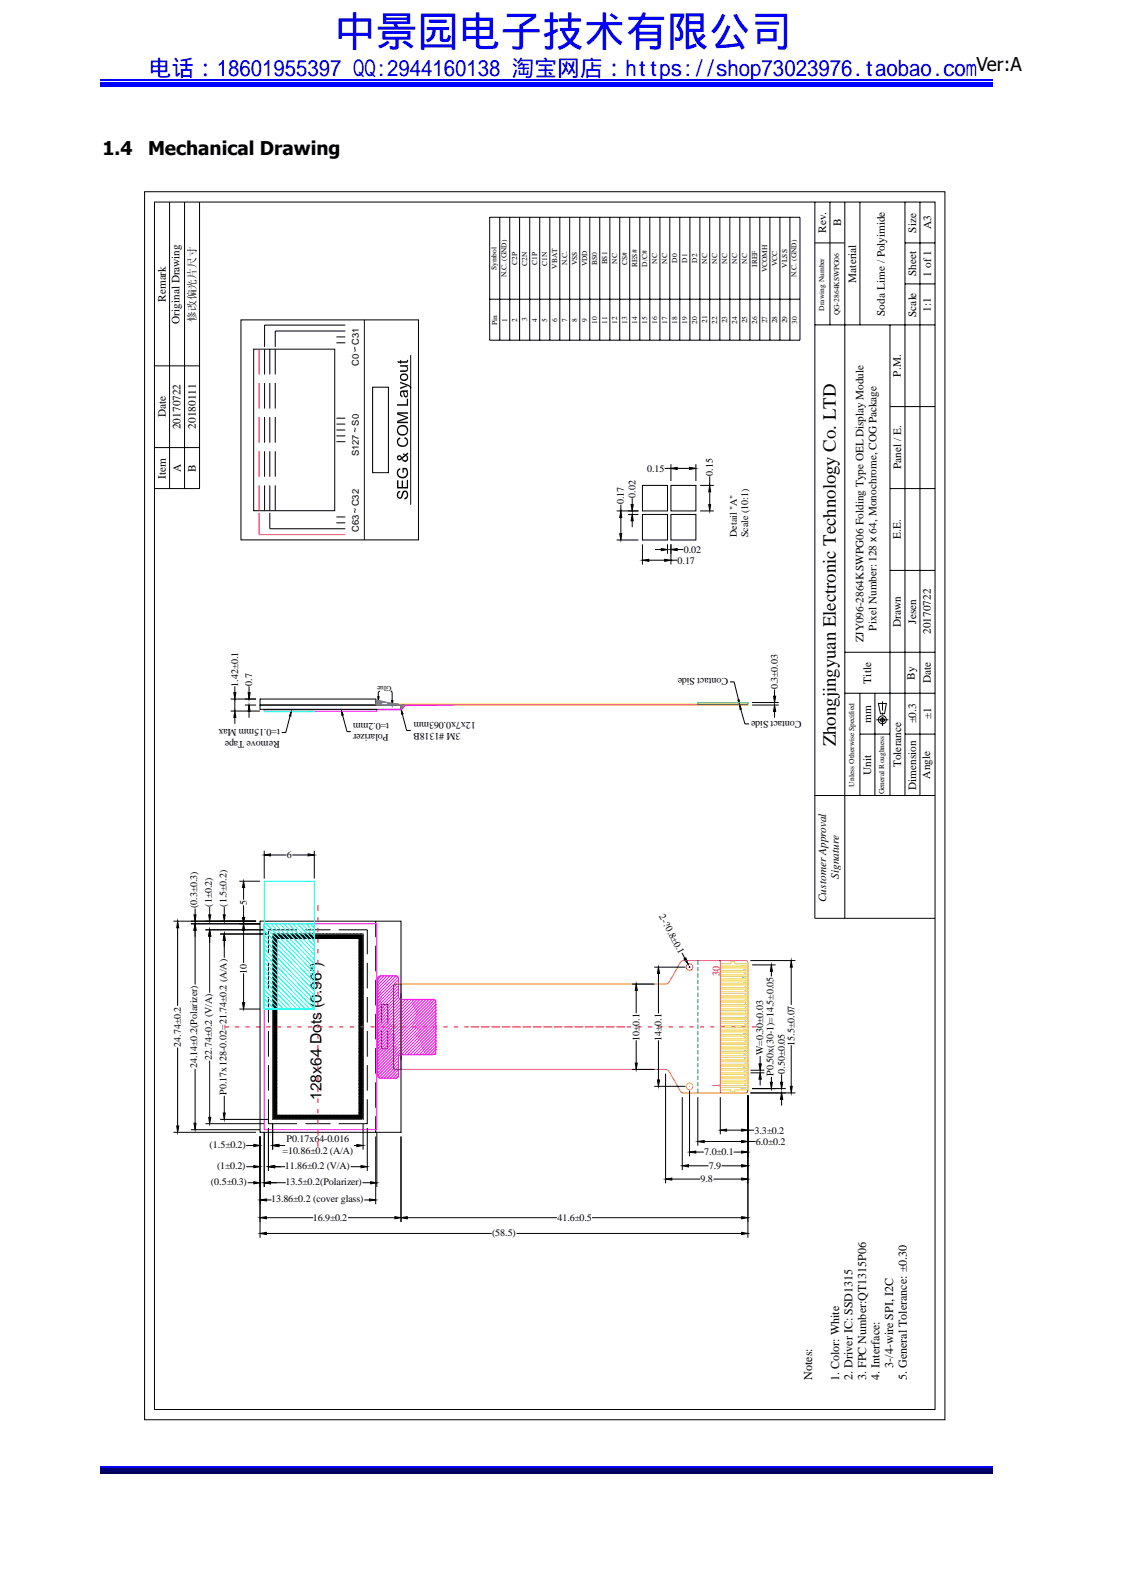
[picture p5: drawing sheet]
<svg xmlns="http://www.w3.org/2000/svg" width="210mm" height="297mm" viewBox="0 0 210 297" stroke-linecap="round" stroke-linejoin="round" font-family="sans-serif">
<defs><g id="words">
<text font-size="7.8" fill="#00f" x="62.3" y="8.6">中景园电子技术有限公司</text>
<text font-size="4.2" fill="#00f" x="27.7" y="14.2">电话：18601955397 QQ:2944160138 淘宝网店：https://shop73023976.taobao.com</text>
<g font-size="3.5">
<text x="182.1" y="13.2">Ver:A</text>
<text x="19.1" y="28.9">1.4</text>
<text x="27.6" y="28.9">Mechanical Drawing</text>
<text x="155.9" y="139.2" transform="rotate(-90 155.9 139.2)">Zhongjingyuan Electronic Technology Co. LTD</text>
</g>
<text font-size="2.9" x="59.9" y="205.1" transform="rotate(-90 59.9 205.1)">128x64 Dots (0.96&quot;)</text>
<g font-size="2.3">
<text x="151.5" y="257.3" transform="rotate(-90 151.5 257.3)">Notes:</text>
<text x="156.5" y="257.6" transform="rotate(-90 156.5 257.6)">1. Color: White</text>
<text x="159" y="257.3" transform="rotate(-90 159 257.3)">2. Driver IC: SSD1315</text>
<text x="161.5" y="257.4" transform="rotate(-90 161.5 257.4)">3. FPC Number:QT1315P06</text>
<text x="164" y="257.3" transform="rotate(-90 164 257.3)">4. Interface:</text>
<text x="166.6" y="255" transform="rotate(-90 166.6 255)">3-/4-wire SPI, I2C</text>
<text x="169.1" y="257.4" transform="rotate(-90 169.1 257.4)">5. General Tolerance: ±0.30</text>
</g>
<g font-size="2.1">
<text x="154.1" y="43.4" transform="rotate(-90 154.1 43.4)">Rev.</text>
<text x="156.9" y="42.2" transform="rotate(-90 156.9 42.2)">B</text>
<text x="170.9" y="43.4" transform="rotate(-90 170.9 43.4)">Size</text>
<text x="173.6" y="42.7" transform="rotate(-90 173.6 42.7)">A3</text>
<text x="159.6" y="52.7" transform="rotate(-90 159.6 52.7)">Material</text>
<text x="170.9" y="51.5" transform="rotate(-90 170.9 51.5)">Sheet</text>
<text x="173.6" y="51.6" transform="rotate(-90 173.6 51.6)">1 of 1</text>
<text x="30.9" y="56.3" transform="rotate(-90 30.9 56.3)">Remark</text>
<text x="165" y="59" transform="rotate(-90 165 59)">Soda Lime / Polyimide</text>
<text x="170.9" y="59.1" transform="rotate(-90 170.9 59.1)">Scale</text>
<text x="173.6" y="58.1" transform="rotate(-90 173.6 58.1)">1:1</text>
<text x="33.5" y="60.5" transform="rotate(-90 33.5 60.5)">Original Drawing</text>
<text x="168" y="70.2" transform="rotate(-90 168 70.2)">P.M.</text>
<text x="30.9" y="77.8" transform="rotate(-90 30.9 77.8)">Date</text>
<text x="33.7" y="80.1" transform="rotate(-90 33.7 80.1)">20170722</text>
<text x="36.5" y="80" transform="rotate(-90 36.5 80)">20180111</text>
<text x="30.9" y="89.3" transform="rotate(-90 30.9 89.3)">Item</text>
<text x="33.7" y="88.1" transform="rotate(-90 33.7 88.1)">A</text>
<text x="36.5" y="88" transform="rotate(-90 36.5 88)">B</text>
<text x="168" y="87.5" transform="rotate(-90 168 87.5)">Panel / E.</text>
<text x="168" y="100.5" transform="rotate(-90 168 100.5)">E.E.</text>
<text x="161.1" y="119.8" transform="rotate(-90 161.1 119.8)">ZJY096-2864KSWPG06 Folding Type OEL Display Module</text>
<text x="163.4" y="117.6" transform="rotate(-90 163.4 117.6)">Pixel Number: 128 x 64, Monochrome, COG Package</text>
<text x="168" y="116.9" transform="rotate(-90 168 116.9)">Drawn</text>
<text x="170.8" y="116.3" transform="rotate(-90 170.8 116.3)">Jesen</text>
<text x="173.6" y="118.2" transform="rotate(-90 173.6 118.2)">20170722</text>
<text x="162.5" y="127.5" transform="rotate(-90 162.5 127.5)">Title</text>
<text x="170.6" y="126.7" transform="rotate(-90 170.6 126.7)">By</text>
<text x="173.6" y="127.4" transform="rotate(-90 173.6 127.4)">Date</text>
<text x="162.5" y="134.7" transform="rotate(-90 162.5 134.7)">mm</text>
<text x="170.8" y="134.9" transform="rotate(-90 170.8 134.9)">±0.3</text>
<text x="173.6" y="134" transform="rotate(-90 173.6 134)">±1</text>
<text x="168" y="143" transform="rotate(-90 168 143)">Tolerance</text>
<text x="162.5" y="144.5" transform="rotate(-90 162.5 144.5)">Unit</text>
<text x="170.9" y="147.3" transform="rotate(-90 170.9 147.3)">Dimension</text>
<text x="173.4" y="145.2" transform="rotate(-90 173.4 145.2)">Angle</text>
<text x="156.4" y="163.9" transform="rotate(-90 156.4 163.9)">Signature</text>
<text x="154.1" y="168.2" transform="rotate(-90 154.1 168.2)">Customer Approval</text>
</g>
<text font-size="2" x="36.5" y="60" transform="rotate(-90 36.5 60)">修改偏光片尺寸</text>
<g font-size="1.9">
<text x="120.7" y="88">0.15</text>
<text x="132.9" y="88.8" transform="rotate(-90 132.9 88.8)">0.15</text>
<text x="116.4" y="94" transform="rotate(-90 116.4 94)">0.17</text>
<text x="118.5" y="92.8" transform="rotate(-90 118.5 92.8)">0.02</text>
<text x="137.4" y="100.1" transform="rotate(-90 137.4 100.1)">Detail &quot;A&quot;</text>
<text x="139.5" y="100.2" transform="rotate(-90 139.5 100.2)">Scale (10:1)</text>
<text x="126.4" y="105.1">0.17</text>
<text x="127.5" y="103.1">0.02</text>
<text x="44.4" y="128" transform="rotate(-90 44.4 128)">1.42±0.1</text>
<text x="47.1" y="127.9" transform="rotate(-90 47.1 127.9)">0.7</text>
<text x="135.8" y="126.5" transform="rotate(-180 135.8 126.5)">Contact Side</text>
<text x="145.1" y="128.5" transform="rotate(-90 145.1 128.5)">0.3±0.03</text>
<text x="52.2" y="136" transform="rotate(-180 52.2 136)">t=0.15mm Max</text>
<text x="72.5" y="136.9" transform="rotate(-180 72.5 136.9)">Polarizer</text>
<text x="72.5" y="134.7" transform="rotate(-180 72.5 134.7)">t=0.2mm</text>
<text x="85.9" y="136.7" transform="rotate(-180 85.9 136.7)">3M #1318B</text>
<text x="88.7" y="134.6" transform="rotate(-180 88.7 134.6)">12x7x0.063mm</text>
<text x="149.5" y="134.4" transform="rotate(-180 149.5 134.4)">Contact Side</text>
<text x="52.2" y="138.1" transform="rotate(-180 52.2 138.1)">Remove Tape</text>
<text x="53.5" y="160">6</text>
<text x="36.8" y="169.3" transform="rotate(-90 36.8 169.3)">(0.3±0.3)</text>
<text x="39.5" y="169.1" transform="rotate(-90 39.5 169.1)">(1±0.2)</text>
<text x="42.2" y="169.1" transform="rotate(-90 42.2 169.1)">(1.5±0.2)</text>
<text x="46" y="168.7" transform="rotate(-90 46 168.7)">5</text>
<text x="122.9" y="170.9" transform="rotate(61 122.9 170.9)">2-?0.8±0.1</text>
<text x="46" y="181.5" transform="rotate(-90 46 181.5)">10</text>
<text x="33.7" y="195.2" transform="rotate(-90 33.7 195.2)">24.74±0.2</text>
<text x="39.5" y="197.7" transform="rotate(-90 39.5 197.7)">22.74±0.2 (V/A)</text>
<text x="119.3" y="194" transform="rotate(-90 119.3 194)">10±0.1</text>
<text x="123.4" y="194" transform="rotate(-90 123.4 194)">14±0.1</text>
<text x="142.3" y="196.8" transform="rotate(-90 142.3 196.8)">W=0.30±0.03</text>
<text x="148.2" y="195" transform="rotate(-90 148.2 195)">15.5±0.07</text>
<text x="36.8" y="199.2" transform="rotate(-90 36.8 199.2)">24.14±0.2(Polarizer)</text>
<text x="144.3" y="200.7" transform="rotate(-90 144.3 200.7)">P0.50x(30-1)=14.5±0.05</text>
<text x="146.4" y="200.3" transform="rotate(-90 146.4 200.3)">0.50±0.05</text>
<text x="42.2" y="204.2" transform="rotate(-90 42.2 204.2)">P0.17x128-0.02=21.74±0.2 (A/A)</text>
<text x="39.1" y="214">(1.5±0.2)</text>
<text x="52.7" y="215.1">=10.86±0.2 (A/A)</text>
<text x="53.4" y="213">P0.17x64-0.016</text>
<text x="131.3" y="215.5">7.0±0.1</text>
<text x="140.7" y="211.4">3.3±0.2</text>
<text x="141" y="213.5">6.0±0.2</text>
<text x="39.3" y="221">(0.5±0.3)</text>
<text x="40.5" y="218">(1±0.2)</text>
<text x="53.1" y="218">11.86±0.2 (V/A)</text>
<text x="53.2" y="221">13.5±0.2(Polarizer)</text>
<text x="130.6" y="220.5">9.8</text>
<text x="132.2" y="218">7.9</text>
<text x="50.6" y="224.2">13.86±0.2 (cover glass)</text>
<text x="58.4" y="227.7">16.9±0.2</text>
<text x="103.9" y="227.7">41.6±0.5</text>
<text x="91.8" y="230.4">(58.5)</text>
</g>
<g font-size="1.9" fill="#f00">
<text x="134.2" y="181.9" transform="rotate(-90 134.2 181.9)">30</text>
<text x="134.2" y="202.9" transform="rotate(-90 134.2 202.9)">1</text>
</g>
<g font-size="1.7">
<text x="66.9" y="64.3" transform="rotate(-90 66.9 64.3)">C31</text>
<text x="66.9" y="68.2" transform="rotate(-90 66.9 68.2)">C0</text>
<text x="66.9" y="79.4" transform="rotate(-90 66.9 79.4)">S0</text>
<text x="66.9" y="85.1" transform="rotate(-90 66.9 85.1)">S127</text>
<text x="66.9" y="94.4" transform="rotate(-90 66.9 94.4)">C32</text>
<text x="66.9" y="99.3" transform="rotate(-90 66.9 99.3)">C63</text>
</g>
<g font-size="1.4">
<text x="92.6" y="50.4" transform="rotate(-90 92.6 50.4)">Symbol</text>
<text x="94.4" y="51.6" transform="rotate(-90 94.4 51.6)">N.C. (GND)</text>
<text x="96.4" y="49.4" transform="rotate(-90 96.4 49.4)">C2P</text>
<text x="98.3" y="49.5" transform="rotate(-90 98.3 49.5)">C2N</text>
<text x="100.2" y="49.4" transform="rotate(-90 100.2 49.4)">C1P</text>
<text x="102" y="49.5" transform="rotate(-90 102 49.5)">C1N</text>
<text x="103.9" y="50.1" transform="rotate(-90 103.9 50.1)">VBAT</text>
<text x="105.7" y="49.5" transform="rotate(-90 105.7 49.5)">N.C.</text>
<text x="107.6" y="49.4" transform="rotate(-90 107.6 49.4)">VSS</text>
<text x="109.5" y="49.7" transform="rotate(-90 109.5 49.7)">VDD</text>
<text x="111.3" y="49.4" transform="rotate(-90 111.3 49.4)">BS0</text>
<text x="113.2" y="49.3" transform="rotate(-90 113.2 49.3)">BS1</text>
<text x="115.1" y="49.1" transform="rotate(-90 115.1 49.1)">NC</text>
<text x="117" y="49.4" transform="rotate(-90 117 49.4)">CS#</text>
<text x="118.8" y="49.8" transform="rotate(-90 118.8 49.8)">RES#</text>
<text x="120.7" y="49.7" transform="rotate(-90 120.7 49.7)">D/C#</text>
<text x="122.6" y="49.1" transform="rotate(-90 122.6 49.1)">NC</text>
<text x="124.4" y="49.1" transform="rotate(-90 124.4 49.1)">NC</text>
<text x="126.3" y="49" transform="rotate(-90 126.3 49)">D0</text>
<text x="128.2" y="49" transform="rotate(-90 128.2 49)">D1</text>
<text x="130" y="49" transform="rotate(-90 130 49)">D2</text>
<text x="131.9" y="49.1" transform="rotate(-90 131.9 49.1)">NC</text>
<text x="133.8" y="49.1" transform="rotate(-90 133.8 49.1)">NC</text>
<text x="135.6" y="49.1" transform="rotate(-90 135.6 49.1)">NC</text>
<text x="137.5" y="49.1" transform="rotate(-90 137.5 49.1)">NC</text>
<text x="139.3" y="49.1" transform="rotate(-90 139.3 49.1)">NC</text>
<text x="141.2" y="49.7" transform="rotate(-90 141.2 49.7)">IREF</text>
<text x="143.1" y="50.8" transform="rotate(-90 143.1 50.8)">VCOMH</text>
<text x="144.9" y="49.6" transform="rotate(-90 144.9 49.6)">VCC</text>
<text x="146.8" y="49.9" transform="rotate(-90 146.8 49.9)">VLSS</text>
<text x="148.5" y="51.6" transform="rotate(-90 148.5 51.6)">N.C. (GND)</text>
<text x="94.6" y="60" transform="rotate(-90 94.6 60)">1</text>
<text x="96.4" y="60" transform="rotate(-90 96.4 60)">2</text>
<text x="98.3" y="59.9" transform="rotate(-90 98.3 59.9)">3</text>
<text x="100.2" y="60" transform="rotate(-90 100.2 60)">4</text>
<text x="102" y="60" transform="rotate(-90 102 60)">5</text>
<text x="103.9" y="60" transform="rotate(-90 103.9 60)">6</text>
<text x="105.7" y="60" transform="rotate(-90 105.7 60)">7</text>
<text x="107.6" y="60" transform="rotate(-90 107.6 60)">8</text>
<text x="109.5" y="60" transform="rotate(-90 109.5 60)">9</text>
<text x="153.7" y="57.9" transform="rotate(-90 153.7 57.9)">Drawing Number</text>
<text x="156.5" y="58.8" transform="rotate(-90 156.5 58.8)">QG-2864KSWPG06</text>
<text x="92.7" y="60.6" transform="rotate(-90 92.7 60.6)">Pin</text>
<text x="111.4" y="60.4" transform="rotate(-90 111.4 60.4)">10</text>
<text x="113.2" y="60.3" transform="rotate(-90 113.2 60.3)">11</text>
<text x="115.1" y="60.4" transform="rotate(-90 115.1 60.4)">12</text>
<text x="117" y="60.4" transform="rotate(-90 117 60.4)">13</text>
<text x="118.8" y="60.4" transform="rotate(-90 118.8 60.4)">14</text>
<text x="120.7" y="60.4" transform="rotate(-90 120.7 60.4)">15</text>
<text x="122.6" y="60.4" transform="rotate(-90 122.6 60.4)">16</text>
<text x="124.4" y="60.4" transform="rotate(-90 124.4 60.4)">17</text>
<text x="126.3" y="60.4" transform="rotate(-90 126.3 60.4)">18</text>
<text x="128.2" y="60.4" transform="rotate(-90 128.2 60.4)">19</text>
<text x="130" y="60.3" transform="rotate(-90 130 60.3)">20</text>
<text x="131.9" y="60.3" transform="rotate(-90 131.9 60.3)">21</text>
<text x="133.8" y="60.3" transform="rotate(-90 133.8 60.3)">22</text>
<text x="135.6" y="60.3" transform="rotate(-90 135.6 60.3)">23</text>
<text x="137.5" y="60.3" transform="rotate(-90 137.5 60.3)">24</text>
<text x="139.3" y="60.3" transform="rotate(-90 139.3 60.3)">25</text>
<text x="141.2" y="60.3" transform="rotate(-90 141.2 60.3)">26</text>
<text x="143.1" y="60.3" transform="rotate(-90 143.1 60.3)">27</text>
<text x="144.9" y="60.3" transform="rotate(-90 144.9 60.3)">28</text>
<text x="146.8" y="60.3" transform="rotate(-90 146.8 60.3)">29</text>
<text x="148.7" y="60.3" transform="rotate(-90 148.7 60.3)">30</text>
<text x="73" y="127.8" transform="rotate(-180 73 127.8)">Glue</text>
<text x="159.3" y="146.7" transform="rotate(-90 159.3 146.7)">Unless Otherwise Specified</text>
<text x="164.9" y="148.1" transform="rotate(-90 164.9 148.1)">General Roughness</text>
</g>
<g font-size=".2">
<text x="139.1" y="179.9" transform="rotate(-180 139.1 179.9)">N.C. (GND)</text>
<text x="139.1" y="183.8" transform="rotate(-180 139.1 183.8)">NC</text>
<text x="139.1" y="184.6" transform="rotate(-180 139.1 184.6)">NC</text>
<text x="139.1" y="185.4" transform="rotate(-180 139.1 185.4)">NC</text>
<text x="139.1" y="180.7" transform="rotate(-180 139.1 180.7)">VLSS</text>
<text x="139.1" y="181.5" transform="rotate(-180 139.1 181.5)">VCC</text>
<text x="139.1" y="182.2" transform="rotate(-180 139.1 182.2)">VCOMH</text>
<text x="139.1" y="183" transform="rotate(-180 139.1 183)">IREF</text>
<text x="139.1" y="186.2" transform="rotate(-180 139.1 186.2)">NC</text>
<text x="139.1" y="187" transform="rotate(-180 139.1 187)">NC</text>
<text x="139.1" y="187.8" transform="rotate(-180 139.1 187.8)">D2</text>
<text x="139.1" y="188.6" transform="rotate(-180 139.1 188.6)">D1</text>
<text x="139.1" y="189.4" transform="rotate(-180 139.1 189.4)">D0</text>
<text x="139.1" y="190.2" transform="rotate(-180 139.1 190.2)">NC</text>
<text x="139.1" y="191" transform="rotate(-180 139.1 191)">NC</text>
<text x="139.1" y="191.8" transform="rotate(-180 139.1 191.8)">D/C#</text>
<text x="139.1" y="195" transform="rotate(-180 139.1 195)">BS1</text>
<text x="139.1" y="195.7" transform="rotate(-180 139.1 195.7)">BS0</text>
<text x="139.1" y="196.6" transform="rotate(-180 139.1 196.6)">VDD</text>
<text x="139.1" y="197.4" transform="rotate(-180 139.1 197.4)">VSS</text>
<text x="139.1" y="192.6" transform="rotate(-180 139.1 192.6)">RES#</text>
<text x="139.1" y="193.4" transform="rotate(-180 139.1 193.4)">CS#</text>
<text x="139.1" y="194.2" transform="rotate(-180 139.1 194.2)">NC</text>
<text x="139.1" y="198.2" transform="rotate(-180 139.1 198.2)">N.C.</text>
<text x="139.1" y="199" transform="rotate(-180 139.1 199)">VBAT</text>
<text x="139.1" y="199.7" transform="rotate(-180 139.1 199.7)">C1N</text>
<text x="139.1" y="200.5" transform="rotate(-180 139.1 200.5)">C1P</text>
<text x="139.1" y="201.3" transform="rotate(-180 139.1 201.3)">C2N</text>
<text x="139.1" y="202.1" transform="rotate(-180 139.1 202.1)">C2P</text>
<text x="139.1" y="202.9" transform="rotate(-180 139.1 202.9)">N.C. (GND)</text>
</g>
</g></defs>
<path d="M18.6 16.1h166.5" fill="none" stroke="#00f" stroke-width=".25"/>
<path d="M18.6 15.2h166.5v.5h-166.5z" fill="#00f"/>
<path d="M18.6 14.8h166.5M18.6 273.6h166.5" fill="none" stroke="#00f" stroke-width=".25"/>
<path d="M18.6 273.7h166.5v.8h-166.5z" fill="#00006b"/>
<path d="M18.6 274.7h166.5" fill="none" stroke="#005" stroke-width=".25"/>
<g fill="none" stroke="#000" stroke-width=".19">
<path d="M27 35.8h149.2v228.9h-149.2zM28.8 37.7h145.6v225.1h-145.6zM31.6 37.7v53.4M34.4 37.7v53.4M37.2 37.7v53.4h-8.4M152 37.7v133.5h22.4M154.8 37.7v22.9M157.5 37.7v133.5M160.4 37.7v22.9M168.8 37.7v110.6M171.6 37.7v110.6M44.9 59.6h33.1v41.1h-33.1z"/>
<path d="M67.9 59.6v41.1M91.3 40.5h57.9v22.9h-57.9zM91.3 55.8h57.9M93.2 40.5v22.9M95.1 40.5v22.9M96.9 40.5v22.9M98.8 40.5v22.9M100.6 40.5v22.9M102.5 40.5v22.9M104.4 40.5v22.9M106.2 40.5v22.9M108.1 40.5v22.9"/>
<path d="M110 40.5v22.9M111.8 40.5v22.9M113.7 40.5v22.9M115.6 40.5v22.9M117.4 40.5v22.9M119.3 40.5v22.9M121.2 40.5v22.9M123.1 40.5v22.9M124.9 40.5v22.9M126.8 40.5v22.9M128.7 40.5v22.9M130.5 40.5v22.9"/>
<path d="M132.4 40.5v22.9M134.2 40.5v22.9M136.1 40.5v22.9M138 40.5v22.9M139.8 40.5v22.9M141.7 40.5v22.9M143.6 40.5v22.9M145.4 40.5v22.9M147.3 40.5v22.9M152 45.3h5.5M168.8 52.9h5.6M168.8 45.3h5.6"/>
<path d="M28.8 68.2h8.4M47.3 65.1h15.1v30.1h-15.1zM49.3 65.1v4.7M49.3 71.4v4.8M49.3 77.8v4.7M50.3 65.1v4.7M50.3 71.4v4.8M50.3 77.8v4.7M51.3 65.1v4.7M51.3 71.4v4.8M51.3 77.8v4.7M62.7 79.1h1.7"/>
<path d="M62.7 78h1.7M62.7 63.9h1.7M62.7 62.8h1.7M64.4 60.6h-15.1v4.1M64.4 61.7h-13.1v3M69.5 72.2h2.9v15.9h-2.9zM76.6 66.2v27.9M152 60.6h22.4M166 60.6v87.7M166 75.8h8.4M28.8 83.5h8.4M49.3 84.1v4.8"/>
<path d="M49.3 90.5v4.7M50.3 84.1v4.8M50.3 90.5v4.7M50.3 95.6v3h14.1M51.3 84.1v4.8M51.3 90.5v4.7M62.7 97.5h1.7M62.7 96.4h1.7M62.7 82.4h1.7M62.7 80.2h1.7M62.7 81.3h1.7M115 95.3h4.1"/>
<path d="M115.6 99.5h.4l-.2 1.2zM115.8 95.3l.2 1.2h-.4zM115.8 94.1v1.2M115.8 96.5v3M117.1 95.9h2M117.7 94.1h.4l-.2 1.2zM117.9 95.9l.2 1.2h-.4zM117.9 92.9v1.2M117.9 97.1v1.2M119.8 95.9h4.7v4.8h-4.7zM119.8 90.5h4.7v4.8h-4.7zM119.8 95.3h.1"/>
<path d="M119.8 95.9h.1M124 87.3h1.1M125.1 95.9h4.7v4.8h-4.7zM125.1 90.5h4.7v4.8h-4.7zM125.1 87.3l1.2-.2v.4zM125.1 86.6v3.1M125.1 90.5h.1M126.3 87.3h2.3M128.6 87.1l1.2 .2-1.2 .2zM129.8 95.3h.1M129.8 90.5h.1M129.8 86.6v3.1"/>
<path d="M130.6 95.3h2.5M130.6 90.5h2.5M132.2 94.1h.3l-.1 1.2zM132.4 90.5l.1 1.2h-.3zM132.4 88.8v1.7M132.4 91.7v2.4M166 91.1h8.4M115 100.7h4.1M119.8 104.5l1.2-.2v.4zM119.8 100.7h.1M119.8 101.5v3.8M121 104.5h3"/>
<path d="M122.2 102.5h1.1M123.3 102.3l1.2 .2-1.2 .2zM124 104.3l1.1 .2-1.1 .2zM124.5 100.7h.1M124.5 101.5v1.8M125.1 102.5l1.2-.2v.4zM125.1 100.7h.1M125.1 101.5v3.8M125.1 104.5h1.2M125.1 102.5h.1M126.3 102.5h1.1M166 106.4h8.4"/>
<path d="M43 132.6h5.5M43 130.3h4.8M43.6 129.2h.4l-.2 1.1zM43.8 132.6l.2 1.2h-.4zM43.8 128v1.2M43.8 130.3v2.3M43.8 133.8v1.2M45.7 131.5h2.1M46.3 129.2h.4l-.3 1.1zM46.4 131.5l.3 1.2h-.4zM46.4 128v1.2M46.4 132.7v1.1"/>
<path d="M48.5 131.5h26.3v.8h-26.3zM48.5 130.3h21.6v1.2h-21.6zM48.5 130.3h.1M48.5 131.5h.1M49.3 132.6h.1M54.1 133.5l-.8 3.1h-.8M54.3 132.7l-.1 .8h-.2zM63.7 132.6l.3 .7-.2 .1zM63.9 133.3l.8 3.1h.7M70.4 129.9h.3l-.2 .8zM70.8 128.8l-.3 .3v.8M72.9 128.8l.2 .3v1.6"/>
<path d="M73 130.7h.3l-.2 .8zM74.8 132.4l.4 .7-.3 .1zM75 133.1l.8 3.1h.8M136.1 127.1h.8l.8 3.5M137.6 130.6l.2-.1 .1 .8zM137.9 131.5l.3 .7-.2 .1zM138.1 132.2l.8 2.8h.8M139.5 131.5h.1M139.5 131h.1M140.3 131.5h4.9M140.3 131h4.9M144.3 129.8h.4l-.3 1.2z"/>
<path d="M144.4 131.5l.3 1.2h-.4zM144.4 128.6v1.2M144.4 132.7v1.1M157.5 129.3h16.9M157.5 121.6h16.9M160.4 129.3v19M160.4 136.9h5.6M163.2 129.3v19M163.4 134.2h2.3M163.8 131.2h1.5l-.3 1.9h-.8zM164.6 130.8v1.7M164.6 132.9v.4"/>
<path d="M164.6 133.7v1.7M168.8 136.9h5.6M49.3 159.4l1.1-.2v.4zM49.3 158.6v5.2M49.3 159.4h.1M50.4 159.4h3M54.5 159.4h2.9M57.4 159.2l1.2 .2-1.2 .2zM58.6 158.6v5.2M152 148.3h22.4M32.3 171.8h15.5M33.1 171.8l.2 1.2h-.3z"/>
<path d="M33.1 173v14.6M35.6 172.3h12.9M36.2 170.6h.4l-.2 1.2zM36.4 172.3l.2 1.2h-.4zM36.4 169.4v1.2M36.4 173.5v10.1M38.3 173.4h11M38.9 170.6h.4l-.2 1.2zM39.1 173.4l.2 1.2h-.4zM39.1 169.1v1.5M39.1 174.6v10.5M41 174.2h9.1"/>
<path d="M41.6 170.6h.4l-.2 1.2zM41.8 174.2l.2 1.1h-.4zM41.8 169.1v1.5M41.8 175.3v3.3M44.6 164.3h3.9M45.2 171.1h.4l-.2 1.2zM45.4 164.3l.2 1.2h-.4zM45.4 172.3l.2 1.2h-.4zM45.4 165.5v2.3M45.4 168.8v2.3M45.4 173.5v6.1M48.5 171.8h26.3v39.3h-26.3z"/>
<path d="M48.5 171.8h.1M49.3 172.3h.1M49.3 164.3h.1M49.3 164.6h.1M50.1 179.5v4.8M50.8 179.9h.3v.2h-.3zM50.8 179.6h.3v.2h-.3zM50.8 179.3h.3v.2h-.3zM50.8 179h.3v.3h-.3zM50.8 178.8h.3v.2h-.3zM50.8 178.5h.3v.2h-.3zM50.8 178.2h.3v.3h-.3z"/>
<path d="M50.8 178h.3v.2h-.3zM50.8 177.7h.3v.2h-.3zM50.8 177.4h.3v.3h-.3zM50.8 177.1h.3v.3h-.3zM50.8 176.9h.3v.2h-.3zM50.8 176.6h.3v.2h-.3zM50.8 176.3h.3v.3h-.3zM50.8 176.1h.3v.2h-.3zM50.8 175.8h.3v.2h-.3zM50.8 175.5h.3v.3h-.3zM50.8 175.2h.3v.3h-.3zM50.8 175h.3v.2h-.3z"/>
<path d="M50.8 174.7h.3v.2h-.3zM50.8 174.4h.3v.3h-.3zM50.8 174.2h.3v.2h-.3zM50.8 174.2h.1M51.1 179.9h.2v.2h-.2zM51.1 179.6h.2v.2h-.2zM51.1 179.3h.2v.2h-.2zM51.1 179h.2v.3h-.2zM51.1 178.8h.2v.2h-.2zM51.1 178.5h.2v.2h-.2zM51.1 178.2h.2v.3h-.2zM51.1 178h.2v.2h-.2z"/>
<path d="M51.1 177.7h.2v.2h-.2zM51.1 177.4h.2v.3h-.2zM51.1 177.1h.2v.3h-.2zM51.1 176.9h.2v.2h-.2zM51.1 176.6h.2v.2h-.2zM51.1 176.3h.2v.3h-.2zM51.1 176.1h.2v.2h-.2zM51.1 175.8h.2v.2h-.2zM51.1 175.5h.2v.3h-.2zM51.1 175.2h.2v.3h-.2zM51.1 175h.2v.2h-.2zM51.1 174.7h.2v.2h-.2z"/>
<path d="M51.1 174.4h.2v.3h-.2zM51.1 174.2h.2v.2h-.2zM51.4 179.9h.2v.2h-.2zM51.4 179.6h.2v.2h-.2zM51.4 179.3h.2v.2h-.2zM51.4 179h.2v.3h-.2zM51.4 178.8h.2v.2h-.2zM51.4 178.5h.2v.2h-.2zM51.4 178.2h.2v.3h-.2zM51.4 178h.2v.2h-.2zM51.4 177.7h.2v.2h-.2zM51.4 177.4h.2v.3h-.2z"/>
<path d="M51.4 177.1h.2v.3h-.2zM51.4 176.9h.2v.2h-.2zM51.4 176.6h.2v.2h-.2zM51.4 176.3h.2v.3h-.2zM51.4 176.1h.2v.2h-.2zM51.4 175.8h.2v.2h-.2zM51.4 175.5h.2v.3h-.2zM51.4 175.2h.2v.3h-.2zM51.4 175h.2v.2h-.2zM51.4 174.7h.2v.2h-.2zM51.4 174.4h.2v.3h-.2zM51.4 174.2h.2v.2h-.2z"/>
<path d="M51.6 174.7h.3v.2h-.3zM51.6 174.4h.3v.3h-.3zM51.6 174.2h.3v.2h-.3zM51.9 174.7h.2v.2h-.2zM51.9 174.4h.2v.3h-.2zM51.9 174.2h.2v.2h-.2zM52.2 174.7h.2v.2h-.2zM52.2 174.4h.2v.3h-.2zM52.2 174.2h.2v.2h-.2zM52.4 174.7h.3v.2h-.3zM52.4 174.4h.3v.3h-.3zM52.4 174.2h.3v.2h-.3z"/>
<path d="M52.7 174.7h.2v.2h-.2zM52.7 174.4h.2v.3h-.2zM52.7 174.2h.2v.2h-.2zM53 174.7h.2v.2h-.2zM53 174.4h.2v.3h-.2zM53 174.2h.2v.2h-.2zM53.2 174.7h.2v.2h-.2zM53.2 174.4h.2v.3h-.2zM53.2 174.2h.2v.2h-.2zM53.5 174.7h.2v.2h-.2zM53.5 174.4h.2v.3h-.2zM53.5 174.2h.2v.2h-.2z"/>
<path d="M53.7 174.7h.3v.2h-.3zM53.7 174.4h.3v.3h-.3zM53.7 174.2h.3v.2h-.3zM54 174.7h.2v.2h-.2zM54 174.4h.2v.3h-.2zM54 174.2h.2v.2h-.2zM54.3 174.7h.2v.2h-.2zM54.3 174.4h.2v.3h-.2zM54.3 174.2h.2v.2h-.2zM54.5 174.7h.3v.2h-.3zM54.5 174.4h.3v.3h-.3zM54.5 174.2h.3v.2h-.3z"/>
<path d="M54.8 174.7h.3v.2h-.3zM54.8 174.4h.3v.3h-.3zM54.8 174.2h.3v.2h-.3zM55.1 174.7h.2v.2h-.2zM55.1 174.4h.2v.3h-.2zM55.1 174.2h.2v.2h-.2zM55.3 174.7h.3v.2h-.3zM55.3 174.4h.3v.3h-.3zM55.3 174.2h.3v.2h-.3zM55.4 173.4h-5.3v4.5M55.6 174.7h.2v.2h-.2zM55.6 174.4h.2v.3h-.2z"/>
<path d="M55.6 174.2h.2v.2h-.2zM55.9 174.7h.2v.2h-.2zM55.9 174.4h.2v.3h-.2zM55.9 174.2h.2v.2h-.2zM56.1 174.7h.2v.2h-.2zM56.1 174.4h.2v.3h-.2zM56.1 174.2h.2v.2h-.2zM56.4 174.7h.2v.2h-.2zM56.4 174.4h.2v.3h-.2zM56.4 174.2h.2v.2h-.2zM56.6 174.7h.3v.2h-.3zM56.6 174.4h.3v.3h-.3z"/>
<path d="M56.6 174.2h.3v.2h-.3zM56.9 174.7h.3v.2h-.3zM56.9 174.4h.3v.3h-.3zM56.9 174.2h.3v.2h-.3zM57 173.4h4.6M57.2 174.7h.2v.2h-.2zM57.2 174.4h.2v.3h-.2zM57.2 174.2h.2v.2h-.2zM57.4 174.7h.3v.2h-.3zM57.4 174.4h.3v.3h-.3zM57.4 174.2h.3v.2h-.3zM57.7 174.7h.3v.2h-.3z"/>
<path d="M57.7 174.4h.3v.3h-.3zM57.7 174.2h.3v.2h-.3zM58 174.7h.2v.2h-.2zM58 174.4h.2v.3h-.2zM58 174.2h.2v.2h-.2zM58.2 174.7h.3v.2h-.3zM58.2 174.4h.3v.3h-.3zM58.2 174.2h.3v.2h-.3zM58.5 174.7h.2v.2h-.2zM58.5 174.4h.2v.3h-.2zM58.5 174.2h.2v.2h-.2zM58.6 164.6h.1"/>
<path d="M58.8 174.7h.2v.2h-.2zM58.8 174.4h.2v.3h-.2zM58.8 174.2h.2v.2h-.2zM59.1 174.7h.2v.2h-.2zM59.1 174.4h.2v.3h-.2zM59.1 174.2h.2v.2h-.2zM59.3 174.7h.2v.2h-.2zM59.3 174.4h.2v.3h-.2zM59.3 174.2h.2v.2h-.2zM59.6 174.7h.2v.2h-.2zM59.6 174.4h.2v.3h-.2zM59.6 174.2h.2v.2h-.2z"/>
<path d="M59.8 174.7h.3v.2h-.3zM59.8 174.4h.3v.3h-.3zM59.8 174.2h.3v.2h-.3zM60.1 174.7h.2v.2h-.2zM60.1 174.4h.2v.3h-.2zM60.1 174.2h.2v.2h-.2zM60.3 174.7h.3v.2h-.3zM60.3 174.4h.3v.3h-.3zM60.3 174.2h.3v.2h-.3zM60.6 174.7h.3v.2h-.3zM60.6 174.4h.3v.3h-.3zM60.6 174.2h.3v.2h-.3z"/>
<path d="M60.9 174.7h.2v.2h-.2zM60.9 174.4h.2v.3h-.2zM60.9 174.2h.2v.2h-.2zM61.1 174.7h.3v.2h-.3zM61.1 174.4h.3v.3h-.3zM61.1 174.2h.3v.2h-.3zM61.4 174.7h.3v.2h-.3zM61.4 174.4h.3v.3h-.3zM61.4 174.2h.3v.2h-.3zM61.7 174.7h.2v.2h-.2zM61.7 174.4h.2v.3h-.2zM61.7 174.2h.2v.2h-.2z"/>
<path d="M62 174.7h.2v.2h-.2zM62 174.4h.2v.3h-.2zM62 174.2h.2v.2h-.2zM62.2 174.7h.2v.2h-.2zM62.2 174.4h.2v.3h-.2zM62.2 174.2h.2v.2h-.2zM62.5 174.7h.2v.2h-.2zM62.5 174.4h.2v.3h-.2zM62.5 174.2h.2v.2h-.2zM62.7 174.7h.3v.2h-.3zM62.7 174.4h.3v.3h-.3zM62.7 174.2h.3v.2h-.3z"/>
<path d="M63 174.7h.2v.2h-.2zM63 174.4h.2v.3h-.2zM63 174.2h.2v.2h-.2zM63.2 173.4h5.3v4.5M63.2 174.7h.3v.2h-.3zM63.2 174.4h.3v.3h-.3zM63.2 174.2h.3v.2h-.3zM63.5 174.7h.3v.2h-.3zM63.5 174.4h.3v.3h-.3zM63.5 174.2h.3v.2h-.3zM63.8 174.7h.2v.2h-.2zM63.8 174.4h.2v.3h-.2z"/>
<path d="M63.8 174.2h.2v.2h-.2zM64.1 174.7h.2v.2h-.2zM64.1 174.4h.2v.3h-.2zM64.1 174.2h.2v.2h-.2zM64.3 174.7h.3v.2h-.3zM64.3 174.4h.3v.3h-.3zM64.3 174.2h.3v.2h-.3zM64.6 174.7h.2v.2h-.2zM64.6 174.4h.2v.3h-.2zM64.6 174.2h.2v.2h-.2zM64.9 174.7h.2v.2h-.2zM64.9 174.4h.2v.3h-.2z"/>
<path d="M64.9 174.2h.2v.2h-.2zM65.1 174.7h.2v.2h-.2zM65.1 174.4h.2v.3h-.2zM65.1 174.2h.2v.2h-.2zM65.4 174.7h.2v.2h-.2zM65.4 174.4h.2v.3h-.2zM65.4 174.2h.2v.2h-.2zM65.7 174.7h.2v.2h-.2zM65.7 174.4h.2v.3h-.2zM65.7 174.2h.2v.2h-.2zM65.9 174.7h.2v.2h-.2zM65.9 174.4h.2v.3h-.2z"/>
<path d="M65.9 174.2h.2v.2h-.2zM66.2 174.7h.2v.2h-.2zM66.2 174.4h.2v.3h-.2zM66.2 174.2h.2v.2h-.2zM66.4 174.7h.3v.2h-.3zM66.4 174.4h.3v.3h-.3zM66.4 174.2h.3v.2h-.3zM66.7 174.7h.2v.2h-.2zM66.7 174.4h.2v.3h-.2zM66.7 174.2h.2v.2h-.2zM67 174.7h.2v.2h-.2zM67 174.4h.2v.3h-.2z"/>
<path d="M67 174.2h.2v.2h-.2zM67 179.9h.2v.2h-.2zM67 179.6h.2v.2h-.2zM67 179.3h.2v.2h-.2zM67 179h.2v.3h-.2zM67 178.8h.2v.2h-.2zM67 178.5h.2v.2h-.2zM67 178.2h.2v.3h-.2zM67 178h.2v.2h-.2zM67 177.7h.2v.2h-.2zM67 177.4h.2v.3h-.2zM67 177.1h.2v.3h-.2z"/>
<path d="M67 176.9h.2v.2h-.2zM67 176.6h.2v.2h-.2zM67 176.3h.2v.3h-.2zM67 176.1h.2v.2h-.2zM67 175.8h.2v.2h-.2zM67 175.5h.2v.3h-.2zM67 175.2h.2v.3h-.2zM67 175h.2v.2h-.2zM67.2 179.9h.3v.2h-.3zM67.2 179.6h.3v.2h-.3zM67.2 179.3h.3v.2h-.3zM67.2 179h.3v.3h-.3z"/>
<path d="M67.2 178.8h.3v.2h-.3zM67.2 178.5h.3v.2h-.3zM67.2 178.2h.3v.3h-.3zM67.2 178h.3v.2h-.3zM67.2 177.7h.3v.2h-.3zM67.2 177.4h.3v.3h-.3zM67.2 177.1h.3v.3h-.3zM67.2 176.9h.3v.2h-.3zM67.2 176.6h.3v.2h-.3zM67.2 176.3h.3v.3h-.3zM67.2 176.1h.3v.2h-.3zM67.2 175.8h.3v.2h-.3z"/>
<path d="M67.2 175.5h.3v.3h-.3zM67.2 175.2h.3v.3h-.3zM67.2 175h.3v.2h-.3zM67.2 174.7h.3v.2h-.3zM67.2 174.4h.3v.3h-.3zM67.2 174.2h.3v.2h-.3zM67.5 179.9h.2v.2h-.2zM67.5 179.6h.2v.2h-.2zM67.5 179.3h.2v.2h-.2zM67.5 179h.2v.3h-.2zM67.5 178.8h.2v.2h-.2zM67.5 178.5h.2v.2h-.2z"/>
<path d="M67.5 178.2h.2v.3h-.2zM67.5 178h.2v.2h-.2zM67.5 177.7h.2v.2h-.2zM67.5 177.4h.2v.3h-.2zM67.5 177.1h.2v.3h-.2zM67.5 176.9h.2v.2h-.2zM67.5 176.6h.2v.2h-.2zM67.5 176.3h.2v.3h-.2zM67.5 176.1h.2v.2h-.2zM67.5 175.8h.2v.2h-.2zM67.5 175.5h.2v.3h-.2zM67.5 175.2h.2v.3h-.2z"/>
<path d="M67.5 175h.2v.2h-.2zM67.5 174.7h.2v.2h-.2zM67.5 174.4h.2v.3h-.2zM67.5 174.2h.2v.2h-.2zM68.5 179.5v4.8M70.1 171.8v3M70.1 176.3v4.8M127.2 177.7l.5 1M127.6 178.8l.3-.2 .4 1.2zM128.3 179.8h.1M139.2 179.1h.1M139.5 179.9h.1"/>
<path d="M139.9 179.1h8.4M140.3 179.9h4.3M143.8 179.9l.2 1.2h-.3zM147.6 179.1l.1 1.2h-.3zM33.1 195.3v14.7M36.4 199.3v10.1M39.1 197.8v10.5M44.6 188.2h3.9M45.2 187h.4l-.2 1.2zM45.4 181.5v5.5M49.3 188.2h.1M50.1 185.9v4.8"/>
<path d="M50.1 192.2v4.8M50.1 198.6v4.8M50.8 199.9h.3v.2h-.3zM50.8 199.6h.3v.2h-.3zM50.8 199.3h.3v.3h-.3zM50.8 199.1h.3v.2h-.3zM50.8 198.8h.3v.2h-.3zM50.8 198.5h.3v.3h-.3zM50.8 198.2h.3v.3h-.3zM50.8 198h.3v.2h-.3zM50.8 197.7h.3v.2h-.3zM50.8 197.4h.3v.3h-.3z"/>
<path d="M50.8 197.1h.3v.3h-.3zM50.8 196.9h.3v.2h-.3zM50.8 196.6h.3v.2h-.3zM50.8 196.3h.3v.3h-.3zM50.8 196h.3v.3h-.3zM50.8 195.8h.3v.2h-.3zM50.8 195.5h.3v.2h-.3zM50.8 195.3h.3v.2h-.3zM50.8 195h.3v.2h-.3zM50.8 194.7h.3v.3h-.3zM50.8 194.5h.3v.2h-.3zM50.8 194.2h.3v.2h-.3z"/>
<path d="M50.8 193.9h.3v.2h-.3zM50.8 193.6h.3v.3h-.3zM50.8 193.4h.3v.2h-.3zM50.8 193.1h.3v.2h-.3zM50.8 192.8h.3v.3h-.3zM50.8 192.6h.3v.2h-.3zM50.8 192.3h.3v.2h-.3zM50.8 192h.3v.2h-.3zM50.8 191.7h.3v.3h-.3zM50.8 191.5h.3v.2h-.3zM50.8 191.2h.3v.2h-.3zM50.8 190.9h.3v.3h-.3z"/>
<path d="M50.8 190.7h.3v.2h-.3zM50.8 190.4h.3v.2h-.3zM50.8 190.1h.3v.3h-.3zM50.8 189.8h.3v.3h-.3zM50.8 189.6h.3v.2h-.3zM50.8 189.3h.3v.2h-.3zM50.8 189h.3v.3h-.3zM50.8 188.8h.3v.2h-.3zM50.8 188.5h.3v.2h-.3zM50.8 188.2h.3v.3h-.3zM50.8 187.9h.3v.3h-.3zM50.8 187.7h.3v.2h-.3z"/>
<path d="M50.8 187.4h.3v.2h-.3zM50.8 187.1h.3v.3h-.3zM50.8 186.9h.3v.2h-.3zM50.8 186.6h.3v.2h-.3zM50.8 186.4h.3v.2h-.3zM50.8 186.1h.3v.2h-.3zM50.8 185.8h.3v.2h-.3zM50.8 185.5h.3v.3h-.3zM50.8 185.3h.3v.2h-.3zM50.8 185h.3v.2h-.3zM50.8 184.7h.3v.3h-.3zM50.8 184.4h.3v.3h-.3z"/>
<path d="M50.8 184.2h.3v.2h-.3zM50.8 183.9h.3v.2h-.3zM50.8 183.6h.3v.3h-.3zM50.8 183.3h.3v.3h-.3zM50.8 183.1h.3v.2h-.3zM50.8 182.8h.3v.2h-.3zM50.8 182.5h.3v.3h-.3zM50.8 182.3h.3v.2h-.3zM50.8 182h.3v.2h-.3zM50.8 181.8h.3v.2h-.3zM50.8 181.5h.3v.2h-.3zM50.8 181.2h.3v.2h-.3z"/>
<path d="M50.8 180.9h.3v.3h-.3zM50.8 180.7h.3v.2h-.3zM50.8 180.4h.3v.2h-.3zM50.8 180.1h.3v.3h-.3zM51.1 199.9h.2v.2h-.2zM51.1 199.6h.2v.2h-.2zM51.1 199.3h.2v.3h-.2zM51.1 199.1h.2v.2h-.2zM51.1 198.8h.2v.2h-.2zM51.1 198.5h.2v.3h-.2zM51.1 198.2h.2v.3h-.2zM51.1 198h.2v.2h-.2z"/>
<path d="M51.1 197.7h.2v.2h-.2zM51.1 197.4h.2v.3h-.2zM51.1 197.1h.2v.3h-.2zM51.1 196.9h.2v.2h-.2zM51.1 196.6h.2v.2h-.2zM51.1 196.3h.2v.3h-.2zM51.1 196h.2v.3h-.2zM51.1 195.8h.2v.2h-.2zM51.1 195.5h.2v.2h-.2zM51.1 195.3h.2v.2h-.2zM51.1 195h.2v.2h-.2zM51.1 194.7h.2v.3h-.2z"/>
<path d="M51.1 194.5h.2v.2h-.2zM51.1 194.2h.2v.2h-.2zM51.1 193.9h.2v.2h-.2zM51.1 193.6h.2v.3h-.2zM51.1 193.4h.2v.2h-.2zM51.1 193.1h.2v.2h-.2zM51.1 192.8h.2v.3h-.2zM51.1 192.6h.2v.2h-.2zM51.1 192.3h.2v.2h-.2zM51.1 192h.2v.2h-.2zM51.1 191.7h.2v.3h-.2zM51.1 191.5h.2v.2h-.2z"/>
<path d="M51.1 191.2h.2v.2h-.2zM51.1 190.9h.2v.3h-.2zM51.1 190.7h.2v.2h-.2zM51.1 190.4h.2v.2h-.2zM51.1 190.1h.2v.3h-.2zM51.1 189.8h.2v.3h-.2zM51.1 189.6h.2v.2h-.2zM51.1 189.3h.2v.2h-.2zM51.1 189h.2v.3h-.2zM51.1 188.8h.2v.2h-.2zM51.1 188.5h.2v.2h-.2zM51.1 188.2h.2v.3h-.2z"/>
<path d="M51.1 187.9h.2v.3h-.2zM51.1 187.7h.2v.2h-.2zM51.1 187.4h.2v.2h-.2zM51.1 187.1h.2v.3h-.2zM51.1 186.9h.2v.2h-.2zM51.1 186.6h.2v.2h-.2zM51.1 186.4h.2v.2h-.2zM51.1 186.1h.2v.2h-.2zM51.1 185.8h.2v.2h-.2zM51.1 185.5h.2v.3h-.2zM51.1 185.3h.2v.2h-.2zM51.1 185h.2v.2h-.2z"/>
<path d="M51.1 184.7h.2v.3h-.2zM51.1 184.4h.2v.3h-.2zM51.1 184.2h.2v.2h-.2zM51.1 183.9h.2v.2h-.2zM51.1 183.6h.2v.3h-.2zM51.1 183.3h.2v.3h-.2zM51.1 183.1h.2v.2h-.2zM51.1 182.8h.2v.2h-.2zM51.1 182.5h.2v.3h-.2zM51.1 182.3h.2v.2h-.2zM51.1 182h.2v.2h-.2zM51.1 181.8h.2v.2h-.2z"/>
<path d="M51.1 181.5h.2v.2h-.2zM51.1 181.2h.2v.2h-.2zM51.1 180.9h.2v.3h-.2zM51.1 180.7h.2v.2h-.2zM51.1 180.4h.2v.2h-.2zM51.1 180.1h.2v.3h-.2zM51.4 199.9h.2v.2h-.2zM51.4 199.6h.2v.2h-.2zM51.4 199.3h.2v.3h-.2zM51.4 199.1h.2v.2h-.2zM51.4 198.8h.2v.2h-.2zM51.4 198.5h.2v.3h-.2z"/>
<path d="M51.4 198.2h.2v.3h-.2zM51.4 198h.2v.2h-.2zM51.4 197.7h.2v.2h-.2zM51.4 197.4h.2v.3h-.2zM51.4 197.1h.2v.3h-.2zM51.4 196.9h.2v.2h-.2zM51.4 196.6h.2v.2h-.2zM51.4 196.3h.2v.3h-.2zM51.4 196h.2v.3h-.2zM51.4 195.8h.2v.2h-.2zM51.4 195.5h.2v.2h-.2zM51.4 195.3h.2v.2h-.2z"/>
<path d="M51.4 195h.2v.2h-.2zM51.4 194.7h.2v.3h-.2zM51.4 194.5h.2v.2h-.2zM51.4 194.2h.2v.2h-.2zM51.4 193.9h.2v.2h-.2zM51.4 193.6h.2v.3h-.2zM51.4 193.4h.2v.2h-.2zM51.4 193.1h.2v.2h-.2zM51.4 192.8h.2v.3h-.2zM51.4 192.6h.2v.2h-.2zM51.4 192.3h.2v.2h-.2zM51.4 192h.2v.2h-.2z"/>
<path d="M51.4 191.7h.2v.3h-.2zM51.4 191.5h.2v.2h-.2zM51.4 191.2h.2v.2h-.2zM51.4 190.9h.2v.3h-.2zM51.4 190.7h.2v.2h-.2zM51.4 190.4h.2v.2h-.2zM51.4 190.1h.2v.3h-.2zM51.4 189.8h.2v.3h-.2zM51.4 189.6h.2v.2h-.2zM51.4 189.3h.2v.2h-.2zM51.4 189h.2v.3h-.2zM51.4 188.8h.2v.2h-.2z"/>
<path d="M51.4 188.5h.2v.2h-.2zM51.4 188.2h.2v.3h-.2zM51.4 187.9h.2v.3h-.2zM51.4 187.7h.2v.2h-.2zM51.4 187.4h.2v.2h-.2zM51.4 187.1h.2v.3h-.2zM51.4 186.9h.2v.2h-.2zM51.4 186.6h.2v.2h-.2zM51.4 186.4h.2v.2h-.2zM51.4 186.1h.2v.2h-.2zM51.4 185.8h.2v.2h-.2zM51.4 185.5h.2v.3h-.2z"/>
<path d="M51.4 185.3h.2v.2h-.2zM51.4 185h.2v.2h-.2zM51.4 184.7h.2v.3h-.2zM51.4 184.4h.2v.3h-.2zM51.4 184.2h.2v.2h-.2zM51.4 183.9h.2v.2h-.2zM51.4 183.6h.2v.3h-.2zM51.4 183.3h.2v.3h-.2zM51.4 183.1h.2v.2h-.2zM51.4 182.8h.2v.2h-.2zM51.4 182.5h.2v.3h-.2zM51.4 182.3h.2v.2h-.2z"/>
<path d="M51.4 182h.2v.2h-.2zM51.4 181.8h.2v.2h-.2zM51.4 181.5h.2v.2h-.2zM51.4 181.2h.2v.2h-.2zM51.4 180.9h.2v.3h-.2zM51.4 180.7h.2v.2h-.2zM51.4 180.4h.2v.2h-.2zM51.4 180.1h.2v.3h-.2zM67 199.9h.2v.2h-.2zM67 199.6h.2v.2h-.2zM67 199.3h.2v.3h-.2zM67 199.1h.2v.2h-.2z"/>
<path d="M67 198.8h.2v.2h-.2zM67 198.5h.2v.3h-.2zM67 198.2h.2v.3h-.2zM67 198h.2v.2h-.2zM67 197.7h.2v.2h-.2zM67 197.4h.2v.3h-.2zM67 197.1h.2v.3h-.2zM67 196.9h.2v.2h-.2zM67 196.6h.2v.2h-.2zM67 196.3h.2v.3h-.2zM67 196h.2v.3h-.2zM67 195.8h.2v.2h-.2z"/>
<path d="M67 195.5h.2v.2h-.2zM67 195.3h.2v.2h-.2zM67 195h.2v.2h-.2zM67 194.7h.2v.3h-.2zM67 194.5h.2v.2h-.2zM67 194.2h.2v.2h-.2zM67 193.9h.2v.2h-.2zM67 193.6h.2v.3h-.2zM67 193.4h.2v.2h-.2zM67 193.1h.2v.2h-.2zM67 192.8h.2v.3h-.2zM67 192.6h.2v.2h-.2z"/>
<path d="M67 192.3h.2v.2h-.2zM67 192h.2v.2h-.2zM67 191.7h.2v.3h-.2zM67 191.5h.2v.2h-.2zM67 191.2h.2v.2h-.2zM67 190.9h.2v.3h-.2zM67 190.7h.2v.2h-.2zM67 190.4h.2v.2h-.2zM67 190.1h.2v.3h-.2zM67 189.8h.2v.3h-.2zM67 189.6h.2v.2h-.2zM67 189.3h.2v.2h-.2z"/>
<path d="M67 189h.2v.3h-.2zM67 188.8h.2v.2h-.2zM67 188.5h.2v.2h-.2zM67 188.2h.2v.3h-.2zM67 187.9h.2v.3h-.2zM67 187.7h.2v.2h-.2zM67 187.4h.2v.2h-.2zM67 187.1h.2v.3h-.2zM67 186.9h.2v.2h-.2zM67 186.6h.2v.2h-.2zM67 186.4h.2v.2h-.2zM67 186.1h.2v.2h-.2z"/>
<path d="M67 185.8h.2v.2h-.2zM67 185.5h.2v.3h-.2zM67 185.3h.2v.2h-.2zM67 185h.2v.2h-.2zM67 184.7h.2v.3h-.2zM67 184.4h.2v.3h-.2zM67 184.2h.2v.2h-.2zM67 183.9h.2v.2h-.2zM67 183.6h.2v.3h-.2zM67 183.3h.2v.3h-.2zM67 183.1h.2v.2h-.2zM67 182.8h.2v.2h-.2z"/>
<path d="M67 182.5h.2v.3h-.2zM67 182.3h.2v.2h-.2zM67 182h.2v.2h-.2zM67 181.8h.2v.2h-.2zM67 181.5h.2v.2h-.2zM67 181.2h.2v.2h-.2zM67 180.9h.2v.3h-.2zM67 180.7h.2v.2h-.2zM67 180.4h.2v.2h-.2zM67 180.1h.2v.3h-.2zM67.2 199.9h.3v.2h-.3zM67.2 199.6h.3v.2h-.3z"/>
<path d="M67.2 199.3h.3v.3h-.3zM67.2 199.1h.3v.2h-.3zM67.2 198.8h.3v.2h-.3zM67.2 198.5h.3v.3h-.3zM67.2 198.2h.3v.3h-.3zM67.2 198h.3v.2h-.3zM67.2 197.7h.3v.2h-.3zM67.2 197.4h.3v.3h-.3zM67.2 197.1h.3v.3h-.3zM67.2 196.9h.3v.2h-.3zM67.2 196.6h.3v.2h-.3zM67.2 196.3h.3v.3h-.3z"/>
<path d="M67.2 196h.3v.3h-.3zM67.2 195.8h.3v.2h-.3zM67.2 195.5h.3v.2h-.3zM67.2 195.3h.3v.2h-.3zM67.2 195h.3v.2h-.3zM67.2 194.7h.3v.3h-.3zM67.2 194.5h.3v.2h-.3zM67.2 194.2h.3v.2h-.3zM67.2 193.9h.3v.2h-.3zM67.2 193.6h.3v.3h-.3zM67.2 193.4h.3v.2h-.3zM67.2 193.1h.3v.2h-.3z"/>
<path d="M67.2 192.8h.3v.3h-.3zM67.2 192.6h.3v.2h-.3zM67.2 192.3h.3v.2h-.3zM67.2 192h.3v.2h-.3zM67.2 191.7h.3v.3h-.3zM67.2 191.5h.3v.2h-.3zM67.2 191.2h.3v.2h-.3zM67.2 190.9h.3v.3h-.3zM67.2 190.7h.3v.2h-.3zM67.2 190.4h.3v.2h-.3zM67.2 190.1h.3v.3h-.3zM67.2 189.8h.3v.3h-.3z"/>
<path d="M67.2 189.6h.3v.2h-.3zM67.2 189.3h.3v.2h-.3zM67.2 189h.3v.3h-.3zM67.2 188.8h.3v.2h-.3zM67.2 188.5h.3v.2h-.3zM67.2 188.2h.3v.3h-.3zM67.2 187.9h.3v.3h-.3zM67.2 187.7h.3v.2h-.3zM67.2 187.4h.3v.2h-.3zM67.2 187.1h.3v.3h-.3zM67.2 186.9h.3v.2h-.3zM67.2 186.6h.3v.2h-.3z"/>
<path d="M67.2 186.4h.3v.2h-.3zM67.2 186.1h.3v.2h-.3zM67.2 185.8h.3v.2h-.3zM67.2 185.5h.3v.3h-.3zM67.2 185.3h.3v.2h-.3zM67.2 185h.3v.2h-.3zM67.2 184.7h.3v.3h-.3zM67.2 184.4h.3v.3h-.3zM67.2 184.2h.3v.2h-.3zM67.2 183.9h.3v.2h-.3zM67.2 183.6h.3v.3h-.3zM67.2 183.3h.3v.3h-.3z"/>
<path d="M67.2 183.1h.3v.2h-.3zM67.2 182.8h.3v.2h-.3zM67.2 182.5h.3v.3h-.3zM67.2 182.3h.3v.2h-.3zM67.2 182h.3v.2h-.3zM67.2 181.8h.3v.2h-.3zM67.2 181.5h.3v.2h-.3zM67.2 181.2h.3v.2h-.3zM67.2 180.9h.3v.3h-.3zM67.2 180.7h.3v.2h-.3zM67.2 180.4h.3v.2h-.3zM67.2 180.1h.3v.3h-.3z"/>
<path d="M67.5 199.9h.2v.2h-.2zM67.5 199.6h.2v.2h-.2zM67.5 199.3h.2v.3h-.2zM67.5 199.1h.2v.2h-.2zM67.5 198.8h.2v.2h-.2zM67.5 198.5h.2v.3h-.2zM67.5 198.2h.2v.3h-.2zM67.5 198h.2v.2h-.2zM67.5 197.7h.2v.2h-.2zM67.5 197.4h.2v.3h-.2zM67.5 197.1h.2v.3h-.2zM67.5 196.9h.2v.2h-.2z"/>
<path d="M67.5 196.6h.2v.2h-.2zM67.5 196.3h.2v.3h-.2zM67.5 196h.2v.3h-.2zM67.5 195.8h.2v.2h-.2zM67.5 195.5h.2v.2h-.2zM67.5 195.3h.2v.2h-.2zM67.5 195h.2v.2h-.2zM67.5 194.7h.2v.3h-.2zM67.5 194.5h.2v.2h-.2zM67.5 194.2h.2v.2h-.2zM67.5 193.9h.2v.2h-.2zM67.5 193.6h.2v.3h-.2z"/>
<path d="M67.5 193.4h.2v.2h-.2zM67.5 193.1h.2v.2h-.2zM67.5 192.8h.2v.3h-.2zM67.5 192.6h.2v.2h-.2zM67.5 192.3h.2v.2h-.2zM67.5 192h.2v.2h-.2zM67.5 191.7h.2v.3h-.2zM67.5 191.5h.2v.2h-.2zM67.5 191.2h.2v.2h-.2zM67.5 190.9h.2v.3h-.2zM67.5 190.7h.2v.2h-.2zM67.5 190.4h.2v.2h-.2z"/>
<path d="M67.5 190.1h.2v.3h-.2zM67.5 189.8h.2v.3h-.2zM67.5 189.6h.2v.2h-.2zM67.5 189.3h.2v.2h-.2zM67.5 189h.2v.3h-.2zM67.5 188.8h.2v.2h-.2zM67.5 188.5h.2v.2h-.2zM67.5 188.2h.2v.3h-.2zM67.5 187.9h.2v.3h-.2zM67.5 187.7h.2v.2h-.2zM67.5 187.4h.2v.2h-.2zM67.5 187.1h.2v.3h-.2z"/>
<path d="M67.5 186.9h.2v.2h-.2zM67.5 186.6h.2v.2h-.2zM67.5 186.4h.2v.2h-.2zM67.5 186.1h.2v.2h-.2zM67.5 185.8h.2v.2h-.2zM67.5 185.5h.2v.3h-.2zM67.5 185.3h.2v.2h-.2zM67.5 185h.2v.2h-.2zM67.5 184.7h.2v.3h-.2zM67.5 184.4h.2v.3h-.2zM67.5 184.2h.2v.2h-.2zM67.5 183.9h.2v.2h-.2z"/>
<path d="M67.5 183.6h.2v.3h-.2zM67.5 183.3h.2v.3h-.2zM67.5 183.1h.2v.2h-.2zM67.5 182.8h.2v.2h-.2zM67.5 182.5h.2v.3h-.2zM67.5 182.3h.2v.2h-.2zM67.5 182h.2v.2h-.2zM67.5 181.8h.2v.2h-.2zM67.5 181.5h.2v.2h-.2zM67.5 181.2h.2v.2h-.2zM67.5 180.9h.2v.3h-.2zM67.5 180.7h.2v.2h-.2z"/>
<path d="M67.5 180.4h.2v.2h-.2zM67.5 180.1h.2v.3h-.2zM68.5 185.9v4.8M68.5 192.2v4.8M68.5 198.6v4.8M70.1 182.7v4.8M70.1 189.1v4.7M70.1 195.4v4.8M71.2 190.7v-3.4h1.1v3.4M71.2 192.2v3.4h1.1v-3.4M74.8 185.3v12.4M117.9 199.4h4.1"/>
<path d="M117.9 183.5h4.1M118.5 198.2h.4l-.3 1.2zM118.6 183.5l.3 1.2h-.4zM118.6 184.7v4.3M118.6 194v4.2M122 180.3h5.8M122.8 180.3l.2 1.2h-.4zM122.8 181.5v7.5M122.8 194v7.4M122.8 199.4h.1M122.8 183.5h.1M124.1 199.4h.1"/>
<path d="M128.4 180.3h.3M128.6 180.2v.3M128.9 180.9h.1M139.2 199.6h.1M140 199.6h2.5M141.5 198.4h.5l-.2 1.2zM141.8 196.9v1.5M143.8 181.1v1M147.6 180.3v7.1M147.6 194.9v7.7M32.3 211.1h15.5M33 210h.3l-.2 1.1z"/>
<path d="M35.6 210.7h12.9M36.2 209.4h.4l-.2 1.3zM38.3 209.5h11M38.9 208.3h.4l-.2 1.2zM41 208.7h9.1M41.6 207.5h.4l-.2 1.2zM41.8 204.3v3.2M45.9 213.6h1.4M45.9 217.6h1.4M47.3 213.4l1.2 .2-1.2 .2zM47.3 217.3l1.2 .3-1.2 .1zM48.5 211.1h.1"/>
<path d="M48.5 213.6h.1M48.5 217.6h.1M48.5 211.9v18.9M49.3 210.7h.1M49.3 211.1v10.2M49.3 210.3h.1M50.1 217.6l1.1-.3v.4zM50.1 205v4.5h5.3M50.1 210.3v8M50.8 208.5h.3v.2h-.3zM50.8 208.2h.3v.3h-.3zM50.8 208h.3v.2h-.3z"/>
<path d="M50.8 207.7h.3v.2h-.3zM50.8 207.4h.3v.3h-.3zM50.8 207.2h.3v.2h-.3zM50.8 206.9h.3v.2h-.3zM50.8 206.6h.3v.2h-.3zM50.8 206.3h.3v.3h-.3zM50.8 206.1h.3v.2h-.3zM50.8 205.8h.3v.2h-.3zM50.8 205.5h.3v.3h-.3zM50.8 205.3h.3v.2h-.3zM50.8 205h.3v.2h-.3zM50.8 204.7h.3v.2h-.3z"/>
<path d="M50.8 204.4h.3v.3h-.3zM50.8 204.2h.3v.2h-.3zM50.8 203.9h.3v.2h-.3zM50.8 203.6h.3v.3h-.3zM50.8 203.4h.3v.2h-.3zM50.8 203.1h.3v.2h-.3zM50.8 202.8h.3v.3h-.3zM50.8 202.5h.3v.3h-.3zM50.8 202.3h.3v.2h-.3zM50.8 202h.3v.2h-.3zM50.8 201.7h.3v.3h-.3zM50.8 201.5h.3v.2h-.3z"/>
<path d="M50.8 201.2h.3v.2h-.3zM50.8 200.9h.3v.3h-.3zM50.8 200.6h.3v.3h-.3zM50.8 200.4h.3v.2h-.3zM50.8 200.1h.3v.2h-.3zM50.8 213.6l1.2-.2v.4zM50.8 208.7h.1M50.8 209.5v4.9M51.1 208.5h.2v.2h-.2zM51.1 208.2h.2v.3h-.2zM51.1 208h.2v.2h-.2zM51.1 207.7h.2v.2h-.2z"/>
<path d="M51.1 207.4h.2v.3h-.2zM51.1 207.2h.2v.2h-.2zM51.1 206.9h.2v.2h-.2zM51.1 206.6h.2v.2h-.2zM51.1 206.3h.2v.3h-.2zM51.1 206.1h.2v.2h-.2zM51.1 205.8h.2v.2h-.2zM51.1 205.5h.2v.3h-.2zM51.1 205.3h.2v.2h-.2zM51.1 205h.2v.2h-.2zM51.1 204.7h.2v.2h-.2zM51.1 204.4h.2v.3h-.2z"/>
<path d="M51.1 204.2h.2v.2h-.2zM51.1 203.9h.2v.2h-.2zM51.1 203.6h.2v.3h-.2zM51.1 203.4h.2v.2h-.2zM51.1 203.1h.2v.2h-.2zM51.1 202.8h.2v.3h-.2zM51.1 202.5h.2v.3h-.2zM51.1 202.3h.2v.2h-.2zM51.1 202h.2v.2h-.2zM51.1 201.7h.2v.3h-.2zM51.1 201.5h.2v.2h-.2zM51.1 201.2h.2v.2h-.2z"/>
<path d="M51.1 200.9h.2v.3h-.2zM51.1 200.6h.2v.3h-.2zM51.1 200.4h.2v.2h-.2zM51.1 200.1h.2v.2h-.2zM51.2 217.6h2M51.4 208.5h.2v.2h-.2zM51.4 208.2h.2v.3h-.2zM51.4 208h.2v.2h-.2zM51.4 207.7h.2v.2h-.2zM51.4 207.4h.2v.3h-.2zM51.4 207.2h.2v.2h-.2zM51.4 206.9h.2v.2h-.2z"/>
<path d="M51.4 206.6h.2v.2h-.2zM51.4 206.3h.2v.3h-.2zM51.4 206.1h.2v.2h-.2zM51.4 205.8h.2v.2h-.2zM51.4 205.5h.2v.3h-.2zM51.4 205.3h.2v.2h-.2zM51.4 205h.2v.2h-.2zM51.4 204.7h.2v.2h-.2zM51.4 204.4h.2v.3h-.2zM51.4 204.2h.2v.2h-.2zM51.4 203.9h.2v.2h-.2zM51.4 203.6h.2v.3h-.2z"/>
<path d="M51.4 203.4h.2v.2h-.2zM51.4 203.1h.2v.2h-.2zM51.4 202.8h.2v.3h-.2zM51.4 202.5h.2v.3h-.2zM51.4 202.3h.2v.2h-.2zM51.4 202h.2v.2h-.2zM51.4 201.7h.2v.3h-.2zM51.4 201.5h.2v.2h-.2zM51.4 201.2h.2v.2h-.2zM51.4 200.9h.2v.3h-.2zM51.4 200.6h.2v.3h-.2zM51.4 200.4h.2v.2h-.2z"/>
<path d="M51.4 200.1h.2v.2h-.2zM51.6 208.5h.3v.2h-.3zM51.6 208.2h.3v.3h-.3zM51.6 208h.3v.2h-.3zM51.9 208.5h.2v.2h-.2zM51.9 208.2h.2v.3h-.2zM51.9 208h.2v.2h-.2zM52 213.6h1.2M52.2 208.5h.2v.2h-.2zM52.2 208.2h.2v.3h-.2zM52.2 208h.2v.2h-.2zM52.4 208.5h.3v.2h-.3z"/>
<path d="M52.4 208.2h.3v.3h-.3zM52.4 208h.3v.2h-.3zM52.7 208.5h.2v.2h-.2zM52.7 208.2h.2v.3h-.2zM52.7 208h.2v.2h-.2zM53 208.5h.2v.2h-.2zM53 208.2h.2v.3h-.2zM53 208h.2v.2h-.2zM53.2 208.5h.2v.2h-.2zM53.2 208.2h.2v.3h-.2zM53.2 208h.2v.2h-.2zM53.5 208.5h.2v.2h-.2z"/>
<path d="M53.5 208.2h.2v.3h-.2zM53.5 208h.2v.2h-.2zM53.7 208.5h.3v.2h-.3zM53.7 208.2h.3v.3h-.3zM53.7 208h.3v.2h-.3zM54 208.5h.2v.2h-.2zM54 208.2h.2v.3h-.2zM54 208h.2v.2h-.2zM54.3 208.5h.2v.2h-.2zM54.3 208.2h.2v.3h-.2zM54.3 208h.2v.2h-.2zM54.5 208.5h.3v.2h-.3z"/>
<path d="M54.5 208.2h.3v.3h-.3zM54.5 208h.3v.2h-.3zM54.8 208.5h.3v.2h-.3zM54.8 208.2h.3v.3h-.3zM54.8 208h.3v.2h-.3zM55.1 208.5h.2v.2h-.2zM55.1 208.2h.2v.3h-.2zM55.1 208h.2v.2h-.2zM55.3 208.5h.3v.2h-.3zM55.3 208.2h.3v.3h-.3zM55.3 208h.3v.2h-.3zM55.6 208.5h.2v.2h-.2z"/>
<path d="M55.6 208.2h.2v.3h-.2zM55.6 208h.2v.2h-.2zM55.9 208.5h.2v.2h-.2zM55.9 208.2h.2v.3h-.2zM55.9 208h.2v.2h-.2zM56.1 208.5h.2v.2h-.2zM56.1 208.2h.2v.3h-.2zM56.1 208h.2v.2h-.2zM56.4 208.5h.2v.2h-.2zM56.4 208.2h.2v.3h-.2zM56.4 208h.2v.2h-.2zM56.6 208.5h.3v.2h-.3z"/>
<path d="M56.6 208.2h.3v.3h-.3zM56.6 208h.3v.2h-.3zM56.9 208.5h.3v.2h-.3zM56.9 208.2h.3v.3h-.3zM56.9 208h.3v.2h-.3zM57 209.5h4.6M57.2 208.5h.2v.2h-.2zM57.2 208.2h.2v.3h-.2zM57.2 208h.2v.2h-.2zM57.4 208.5h.3v.2h-.3zM57.4 208.2h.3v.3h-.3zM57.4 208h.3v.2h-.3z"/>
<path d="M57.7 208.5h.3v.2h-.3zM57.7 208.2h.3v.3h-.3zM57.7 208h.3v.2h-.3zM58 208.5h.2v.2h-.2zM58 208.2h.2v.3h-.2zM58 208h.2v.2h-.2zM58.2 208.5h.3v.2h-.3zM58.2 208.2h.3v.3h-.3zM58.2 208h.3v.2h-.3zM58.5 208.5h.2v.2h-.2zM58.5 208.2h.2v.3h-.2zM58.5 208h.2v.2h-.2z"/>
<path d="M58.8 208.5h.2v.2h-.2zM58.8 208.2h.2v.3h-.2zM58.8 208h.2v.2h-.2zM59.1 208.5h.2v.2h-.2zM59.1 208.2h.2v.3h-.2zM59.1 208h.2v.2h-.2zM59.3 208.5h.2v.2h-.2zM59.3 208.2h.2v.3h-.2zM59.3 208h.2v.2h-.2zM59.6 208.5h.2v.2h-.2zM59.6 208.2h.2v.3h-.2zM59.6 208h.2v.2h-.2z"/>
<path d="M59.8 208.5h.3v.2h-.3zM59.8 208.2h.3v.3h-.3zM59.8 208h.3v.2h-.3zM60.1 208.5h.2v.2h-.2zM60.1 208.2h.2v.3h-.2zM60.1 208h.2v.2h-.2zM60.3 208.5h.3v.2h-.3zM60.3 208.2h.3v.3h-.3zM60.3 208h.3v.2h-.3zM60.6 208.5h.3v.2h-.3zM60.6 208.2h.3v.3h-.3zM60.6 208h.3v.2h-.3z"/>
<path d="M60.9 208.5h.2v.2h-.2zM60.9 208.2h.2v.3h-.2zM60.9 208h.2v.2h-.2zM61.1 208.5h.3v.2h-.3zM61.1 208.2h.3v.3h-.3zM61.1 208h.3v.2h-.3zM61.4 208.5h.3v.2h-.3zM61.4 208.2h.3v.3h-.3zM61.4 208h.3v.2h-.3zM61.7 208.5h.2v.2h-.2zM61.7 208.2h.2v.3h-.2zM61.7 208h.2v.2h-.2z"/>
<path d="M62 208.5h.2v.2h-.2zM62 208.2h.2v.3h-.2zM62 208h.2v.2h-.2zM62.2 208.5h.2v.2h-.2zM62.2 208.2h.2v.3h-.2zM62.2 208h.2v.2h-.2zM62.5 208.5h.2v.2h-.2zM62.5 208.2h.2v.3h-.2zM62.5 208h.2v.2h-.2zM62.7 208.5h.3v.2h-.3zM62.7 208.2h.3v.3h-.3zM62.7 208h.3v.2h-.3z"/>
<path d="M63 208.5h.2v.2h-.2zM63 208.2h.2v.3h-.2zM63 208h.2v.2h-.2zM63.2 209.5h5.3M63.2 208.5h.3v.2h-.3zM63.2 208.2h.3v.3h-.3zM63.2 208h.3v.2h-.3zM63.5 208.5h.3v.2h-.3zM63.5 208.2h.3v.3h-.3zM63.5 208h.3v.2h-.3zM63.8 208.5h.2v.2h-.2zM63.8 208.2h.2v.3h-.2z"/>
<path d="M63.8 208h.2v.2h-.2zM64.1 208.5h.2v.2h-.2zM64.1 208.2h.2v.3h-.2zM64.1 208h.2v.2h-.2zM64.3 208.5h.3v.2h-.3zM64.3 208.2h.3v.3h-.3zM64.3 208h.3v.2h-.3zM64.6 208.5h.2v.2h-.2zM64.6 208.2h.2v.3h-.2zM64.6 208h.2v.2h-.2zM64.9 208.5h.2v.2h-.2zM64.9 208.2h.2v.3h-.2z"/>
<path d="M64.9 208h.2v.2h-.2zM65.1 208.5h.2v.2h-.2zM65.1 208.2h.2v.3h-.2zM65.1 208h.2v.2h-.2zM65.4 208.5h.2v.2h-.2zM65.4 208.2h.2v.3h-.2zM65.4 208h.2v.2h-.2zM65.4 217.6h1.9M65.7 208.5h.2v.2h-.2zM65.7 208.2h.2v.3h-.2zM65.7 208h.2v.2h-.2zM65.9 208.5h.2v.2h-.2z"/>
<path d="M65.9 208.2h.2v.3h-.2zM65.9 208h.2v.2h-.2zM66 213.6h.5M66.2 208.5h.2v.2h-.2zM66.2 208.2h.2v.3h-.2zM66.2 208h.2v.2h-.2zM66.4 208.5h.3v.2h-.3zM66.4 208.2h.3v.3h-.3zM66.4 208h.3v.2h-.3zM66.5 213.4l1.2 .2-1.2 .2zM66.7 208.5h.2v.2h-.2zM66.7 208.2h.2v.3h-.2z"/>
<path d="M66.7 208h.2v.2h-.2zM67 208.5h.2v.2h-.2zM67 208.2h.2v.3h-.2zM67 208h.2v.2h-.2zM67 207.7h.2v.2h-.2zM67 207.4h.2v.3h-.2zM67 207.2h.2v.2h-.2zM67 206.9h.2v.2h-.2zM67 206.6h.2v.2h-.2zM67 206.3h.2v.3h-.2zM67 206.1h.2v.2h-.2zM67 205.8h.2v.2h-.2z"/>
<path d="M67 205.5h.2v.3h-.2zM67 205.3h.2v.2h-.2zM67 205h.2v.2h-.2zM67 204.7h.2v.2h-.2zM67 204.4h.2v.3h-.2zM67 204.2h.2v.2h-.2zM67 203.9h.2v.2h-.2zM67 203.6h.2v.3h-.2zM67 203.4h.2v.2h-.2zM67 203.1h.2v.2h-.2zM67 202.8h.2v.3h-.2zM67 202.5h.2v.3h-.2z"/>
<path d="M67 202.3h.2v.2h-.2zM67 202h.2v.2h-.2zM67 201.7h.2v.3h-.2zM67 201.5h.2v.2h-.2zM67 201.2h.2v.2h-.2zM67 200.9h.2v.3h-.2zM67 200.6h.2v.3h-.2zM67 200.4h.2v.2h-.2zM67 200.1h.2v.2h-.2zM67.2 208.5h.3v.2h-.3zM67.2 208.2h.3v.3h-.3zM67.2 208h.3v.2h-.3z"/>
<path d="M67.2 207.7h.3v.2h-.3zM67.2 207.4h.3v.3h-.3zM67.2 207.2h.3v.2h-.3zM67.2 206.9h.3v.2h-.3zM67.2 206.6h.3v.2h-.3zM67.2 206.3h.3v.3h-.3zM67.2 206.1h.3v.2h-.3zM67.2 205.8h.3v.2h-.3zM67.2 205.5h.3v.3h-.3zM67.2 205.3h.3v.2h-.3zM67.2 205h.3v.2h-.3zM67.2 204.7h.3v.2h-.3z"/>
<path d="M67.2 204.4h.3v.3h-.3zM67.2 204.2h.3v.2h-.3zM67.2 203.9h.3v.2h-.3zM67.2 203.6h.3v.3h-.3zM67.2 203.4h.3v.2h-.3zM67.2 203.1h.3v.2h-.3zM67.2 202.8h.3v.3h-.3zM67.2 202.5h.3v.3h-.3zM67.2 202.3h.3v.2h-.3zM67.2 202h.3v.2h-.3zM67.2 201.7h.3v.3h-.3zM67.2 201.5h.3v.2h-.3z"/>
<path d="M67.2 201.2h.3v.2h-.3zM67.2 200.9h.3v.3h-.3zM67.2 200.6h.3v.3h-.3zM67.2 200.4h.3v.2h-.3zM67.2 200.1h.3v.2h-.3zM67.3 217.3l1.2 .3-1.2 .1zM67.5 208.5h.2v.2h-.2zM67.5 208.2h.2v.3h-.2zM67.5 208h.2v.2h-.2zM67.5 207.7h.2v.2h-.2zM67.5 207.4h.2v.3h-.2zM67.5 207.2h.2v.2h-.2z"/>
<path d="M67.5 206.9h.2v.2h-.2zM67.5 206.6h.2v.2h-.2zM67.5 206.3h.2v.3h-.2zM67.5 206.1h.2v.2h-.2zM67.5 205.8h.2v.2h-.2zM67.5 205.5h.2v.3h-.2zM67.5 205.3h.2v.2h-.2zM67.5 205h.2v.2h-.2zM67.5 204.7h.2v.2h-.2zM67.5 204.4h.2v.3h-.2zM67.5 204.2h.2v.2h-.2zM67.5 203.9h.2v.2h-.2z"/>
<path d="M67.5 203.6h.2v.3h-.2zM67.5 203.4h.2v.2h-.2zM67.5 203.1h.2v.2h-.2zM67.5 202.8h.2v.3h-.2zM67.5 202.5h.2v.3h-.2zM67.5 202.3h.2v.2h-.2zM67.5 202h.2v.2h-.2zM67.5 201.7h.2v.3h-.2zM67.5 201.5h.2v.2h-.2zM67.5 201.2h.2v.2h-.2zM67.5 200.9h.2v.3h-.2zM67.5 200.6h.2v.3h-.2z"/>
<path d="M67.5 200.4h.2v.2h-.2zM67.5 200.1h.2v.2h-.2zM67.7 208.7h.1M67.7 209.5v4.9M67.7 213.6h.1M68.5 205v4.5M68.5 210.3v8M68.5 217.6h.1M70.1 201.8v4.8M70.1 208.1v3M70.1 211.9v12.6M70.1 211.1h.1"/>
<path d="M70.3 211.1v10.2M70.3 210.3h.1M74.8 211.9v16M74.8 211.1h.1M122 202.6h5.8M122.6 201.4h.4l-.2 1.2zM124.1 219.9l1.2-.2v.3zM124.1 200.2v20.5M125.3 219.9h5.3M127.2 217.4l1.2-.2v.4zM127.2 203.8h.1M127.2 204.6v13.6"/>
<path d="M128.4 217.4h3.7M128.6 214.8l1.2-.2v.4zM128.6 203.4v12.2M128.6 214.8h.1M128.6 202.6h.1M129.8 214.8h1.5M130.1 212.9l1.2-.2v.4zM130.1 203.8h.1M130.1 204.6v9M131.3 212.9h7M133 219.9h5.3M134.3 210.7l1.2-.2v.4z"/>
<path d="M134.3 203.8h.1M134.3 204.6v6.9M134.6 217.4h3.7M135.5 210.7h2.8M136.8 214.8h1.5M138.3 214.6l1.2 .2-1.2 .2zM138.3 212.7l1.2 .2-1.2 .2zM138.3 210.5l1.2 .2-1.2 .2zM138.3 217.2l1.2 .2-1.2 .2zM138.3 219.7l1.2 .2-1.2 .1zM139.2 203.8h.1M139.2 200h.1"/>
<path d="M139.5 203h.1M139.5 204.3v26.5M139.5 203.5h.1M139.5 212.9h1.4M139.5 210.7h1.1M139.5 217.4h.1M139.5 219.9h.1M139.9 203.8h8.4M140 200h2.5M140.3 203h6.2M141.8 200l.2 1.2h-.5zM141.8 201.2v1.2"/>
<path d="M143.7 201.8h.3l-.2 1.2zM143.8 200.8v1M145.5 201.8h.5l-.2 1.2zM145.8 203.8l.2 1.2h-.5zM145.8 200.3v1.5M145.8 205v1.2M147.4 202.6h.3l-.1 1.2zM46.2 220.5h1.1M47.3 220.3l1.2 .3-1.2 .1zM48.5 227.1l1.2-.2v.4zM48.5 223.8l1.2-.2v.3zM48.5 230l1.2-.2v.4z"/>
<path d="M48.5 220.5h.1M48.5 230h.1M49.3 220.6l1.1-.3v.4zM49.7 227.1h8.7M49.7 223.8h.9M49.7 230h42M50.4 220.5h2.9M64.9 227.1h8.7M67.6 220.5h1.5M67.9 223.8h1M68.9 223.6l1.2 .2-1.2 .1zM69.1 220.3l1.2 .3-1.2 .1z"/>
<path d="M70.1 223.8h.1M70.3 220.5h.1M73.6 226.9l1.2 .2-1.2 .2zM74.8 227.1l1.1-.2v.4zM74.8 227.1h.1M75.9 227.1h27.9M96.3 230h42M110.4 227.1h27.9M138.3 226.9l1.2 .2-1.2 .2zM138.3 229.8l1.2 .2-1.2 .2zM139.5 227.1h.1"/>
<circle cx="164.5" cy="134.2" r=".75"/>
<circle cx="164.6" cy="134.2" r=".38"/>
</g>
<g fill="#000">
<path d="M115.6 99.5h.4l-.2 1.2zM115.8 95.3l.2 1.2h-.4zM117.9 95.9l.2 1.2h-.4zM117.7 94.1h.4l-.2 1.2zM125.1 87.3l1.2-.2v.4zM128.6 87.1l1.2 .2-1.2 .2zM132.2 94.1h.3l-.1 1.2zM132.4 90.5l.1 1.2h-.3zM119.8 104.5l1.2-.2v.4zM123.3 102.3l1.2 .2-1.2 .2zM124 104.3l1.1 .2-1.1 .2zM125.1 102.5l1.2-.2v.4z"/>
<path d="M43.8 132.6l.2 1.2h-.4zM43.6 129.2h.4l-.2 1.1zM46.4 131.5l.3 1.2h-.4zM46.3 129.2h.4l-.3 1.1zM54.3 132.7l-.1 .8h-.2zM63.7 132.6l.3 .7-.2 .1zM70.4 129.9h.3l-.2 .8zM73 130.7h.3l-.2 .8zM74.8 132.4l.4 .7-.3 .1zM137.6 130.6l.2-.1 .1 .8zM137.9 131.5l.3 .7-.2 .1zM144.4 131.5l.3 1.2h-.4z"/>
<path d="M144.3 129.8h.4l-.3 1.2zM49.3 159.4l1.1-.2v.4zM57.4 159.2l1.2 .2-1.2 .2zM33.1 171.8l.2 1.2h-.3zM36.4 172.3l.2 1.2h-.4zM36.2 170.6h.4l-.2 1.2zM39.1 173.4l.2 1.2h-.4zM38.9 170.6h.4l-.2 1.2zM41.8 174.2l.2 1.1h-.4zM41.6 170.6h.4l-.2 1.2zM45.2 171.1h.4l-.2 1.2zM45.4 164.3l.2 1.2h-.4z"/>
<path d="M45.4 172.3l.2 1.2h-.4zM127.6 178.8l.3-.2 .4 1.2zM45.2 187h.4l-.2 1.2zM118.5 198.2h.4l-.3 1.2zM118.6 183.5l.3 1.2h-.4zM122.8 180.3l.2 1.2h-.4zM141.5 198.4h.5l-.2 1.2zM143.8 179.9l.2 1.2h-.3zM147.6 179.1l.1 1.2h-.3zM33 210h.3l-.2 1.1zM36.2 209.4h.4l-.2 1.3zM38.9 208.3h.4l-.2 1.2z"/>
<path d="M41.6 207.5h.4l-.2 1.2zM47.3 213.4l1.2 .2-1.2 .2zM47.3 217.3l1.2 .3-1.2 .1zM50.1 217.6l1.1-.3v.4zM50.8 213.6l1.2-.2v.4zM66.5 213.4l1.2 .2-1.2 .2zM67.3 217.3l1.2 .3-1.2 .1zM122.6 201.4h.4l-.2 1.2zM124.1 219.9l1.2-.2v.3zM127.2 217.4l1.2-.2v.4zM128.6 214.8l1.2-.2v.4zM130.1 212.9l1.2-.2v.4z"/>
<path d="M134.3 210.7l1.2-.2v.4zM138.3 214.6l1.2 .2-1.2 .2zM138.3 212.7l1.2 .2-1.2 .2zM138.3 210.5l1.2 .2-1.2 .2zM138.3 217.2l1.2 .2-1.2 .2zM138.3 219.7l1.2 .2-1.2 .1zM141.8 200l.2 1.2h-.5zM143.7 201.8h.3l-.2 1.2zM145.8 203.8l.2 1.2h-.5zM145.5 201.8h.5l-.2 1.2zM147.4 202.6h.3l-.1 1.2zM47.3 220.3l1.2 .3-1.2 .1z"/>
<path d="M48.5 227.1l1.2-.2v.4zM48.5 223.8l1.2-.2v.3zM48.5 230l1.2-.2v.4zM49.3 220.6l1.1-.3v.4zM68.9 223.6l1.2 .2-1.2 .1zM69.1 220.3l1.2 .3-1.2 .1zM73.6 226.9l1.2 .2-1.2 .2zM74.8 227.1l1.1-.2v.4zM138.3 226.9l1.2 .2-1.2 .2zM138.3 229.8l1.2 .2-1.2 .2z"/>
<path d="M66 79.7l.3 .1-.1 .6z" fill-rule="evenodd"/>
<path d="M66.2 64.9l.1 .5-.3 .2z" fill-rule="evenodd"/>
<path d="M66.1 64.7h.2l-.2 .6z" fill-rule="evenodd"/>
<path d="M74 76.9l.4 .3 1.7 .6v.2l-2.1-.7z" fill-rule="evenodd"/>
<path d="M74 78.5l1.8-.6 .3 .1-1.7 .6z" fill-rule="evenodd"/>
<path d="M74 75.4h1.9v-1.1h.2v1.3h-2.1z" fill-rule="evenodd"/>
<path d="M74.1 67.4h.5v-.3h.2v.3h1l.1-.2v.4h-1.1v.2h-.2v-.2h-.4z" fill-rule="evenodd"/>
<path d="M74.3 79.5a1.06 1.06 0 0 1 1.4-.1 1.06 1.06 0 0 1 .3 1.4 1.08 1.08 0 0 0-.9-1.3l-.7 .3-.2 .4-.1-.5z" fill-rule="evenodd"/>
<path d="M74.7 72.9l1.4-.2v.3h-.2v.3l-.2-.2h-.4v.6l-.2-.6-.2 .1-.1 .8-.2-.5z" fill-rule="evenodd"/>
<path d="M74.8 69.8v.5a.59 .59 0 0 0 .6 .5 .59 .59 0 0 0 .5-.5v.5a.77 .77 0 0 1-1.1 .1 .77 .77 0 0 1 0-1.1z" fill-rule="evenodd"/>
<path d="M74.6 72.3l1.2-.4 .3 .1-1.5 .6z" fill-rule="evenodd"/>
<path d="M74.6 71.2l1.8 .7v.4l-.3-.3-1.5-.6z" fill-rule="evenodd"/>
<path d="M74.6 69.1l1.1-.1 .2-.3v.5l-.1 .1h-1.2z" fill-rule="evenodd"/>
<path d="M74.6 68.1h1.5v.2h-.2v.2l-.2-.1h-1.1z" fill-rule="evenodd"/>
<path d="M74.8 73.4v.3l.3 .1-.1 .3-.2-.1z" fill-rule="evenodd"/>
<path d="M74.8 69.8a.77 .77 0 0 1 1.1-.1 .77 .77 0 0 1 0 1.1v-.5a.59 .59 0 0 0-.5-.4 .59 .59 0 0 0-.6 .4z" fill-rule="evenodd"/>
<path d="M75.3 73.1l.3 .7h.3v-.3l.1 .5-.2 .1a.39 .39 0 0 1-.5-.4z" fill-rule="evenodd"/>
<path d="M75.9 73l.2 .6-.1 .4z" fill-rule="evenodd"/>
<path d="M75.9 68.3l.2 .5-.2 .4z" fill-rule="evenodd"/>
<path d="M75.9 67.1h.2l-.2 .5z" fill-rule="evenodd"/>
<path d="M76.4 71.9l.2 .2 .1 .3-.3 .1z" fill-rule="evenodd"/>
<path d="M66 94.8l.3 .1-.1 .5z" fill-rule="evenodd"/>
<path d="M66.1 95l.2 .6-.2-.1z" fill-rule="evenodd"/>
<path d="M66.1 79.9l.2 .7-.2-.1z" fill-rule="evenodd"/>
<path d="M74.2 91.7l.1 1h.4l.2-.6a.61 .61 0 0 1 .7-.6 .61 .61 0 0 1 .5 .7l-.2 .7-.1-.9-.3-.3-.3 .3a.84 .84 0 0 1-.9 1 .87 .87 0 0 1-.1-1.3z" fill-rule="evenodd"/>
<path d="M74.2 87.5a1.37 1.37 0 0 0 .2 1.2 .89 .89 0 0 0 1.1 .1 .89 .89 0 0 0 .4-.9v-.4a1.08 1.08 0 0 1-.1 1.4 1.08 1.08 0 0 1-1.4 0 1.08 1.08 0 0 1-.2-1.4z" fill-rule="evenodd"/>
<path d="M74.1 85.1v-.1a.42 .42 0 0 1 .7 .1v.3l-.4-.3-.1 .1-.2 .5-.1-.3z" fill-rule="evenodd"/>
<path d="M74.1 81.8h.1a1.03 1.03 0 0 0 .5 1.2 .83 .83 0 0 0 .8 0 .83 .83 0 0 0 .4-.8v-.4a1.05 1.05 0 0 1-.8 1.6 1.05 1.05 0 0 1-1-1.6z" fill-rule="evenodd"/>
<path d="M74.1 79.7a.98 .98 0 0 0 .4 1.1 .98 .98 0 0 0 1.1 0l.3-.6 .1 .6a1.06 1.06 0 0 1-1.4 .4 1.06 1.06 0 0 1-.5-1.5z" fill-rule="evenodd"/>
<path d="M74 89.6h.3v1.2h.6v-1.2h.3v1.2h.7v-1.3h.2v1.6h-2.1z" fill-rule="evenodd"/>
<path d="M74.2 85.4l.3 .2 .3-.2v-.3l.1 .2 .5-.4 .1-.3 .1 .1 .3-.3 .3 .2-.3 .3-.1 .3-.2-.2-.5 .5-.1 .3-.1-.2a.54 .54 0 0 1-.7 .2z" fill-rule="evenodd"/>
<path d="M74.4 81.7l.2-.2 .1 .3-.3 .2-.2 .4v-.6z" fill-rule="evenodd"/>
<path d="M74.2 91.7l.4-.2 .1 .3-.3 .1-.2 .4z" fill-rule="evenodd"/>
<path d="M74.2 87.5l.4-.2 .1 .2-.4 .3-.1 .3z" fill-rule="evenodd"/>
<path d="M75.1 85.5a.5 .5 0 0 0 .7 .3l.1-.3v.5l-.2 .1h-.4l-.3-.3z" fill-rule="evenodd"/>
<path d="M75.1 87.2h.7l.1 .3v.6l-.3-.6h-.3v.6h-.2z" fill-rule="evenodd"/>
<path d="M75.2 84.5l.3 .1-.1 .3-.3-.1z" fill-rule="evenodd"/>
<path d="M75.5 81.5l.4 .3v.6a.55 .55 0 0 0-.5-.6z" fill-rule="evenodd"/>
<path d="M75.9 92.2v.7l-.5 .2v-.2a.53 .53 0 0 0 .5-.7z" fill-rule="evenodd"/>
<path d="M75.9 84.9l.2 .5-.2 .6z" fill-rule="evenodd"/>
</g>
<g fill="none" stroke="#f0f" stroke-width=".19">
<path d="M49.3 132.3h21v.3h-21zM75.6 131.5l-.8 .8h-2.2M79.2 131.5h5.4M81.3 131.5l-5.7 .1-.8 .8-4.4-.1M49.3 172.3h21v38.4h-21zM71.1 181.9l-.7 .7M71.6 181.9l-1.2 1.3M72.2 181.9l-1.8 1.9M72.7 181.9l-2.3 2.4M73.3 181.9l-2.9 3M73.8 181.9l-3.4 3.6M73.9 181.9l.3 .2 .1 .4v3.4l.2 .3 .3 .2h6.1l.3 .1 .1 .3v9.4l-.1 .3-.3 .2h-6.1l-.3 .1-.2 .3v3.5"/>
<path d="M73.9 181.9h-3l-.4 .2-.1 .4v18.1l.1 .3 .4 .2h3M74.2 182.1l-3.8 3.9M74.3 182.6l-3.9 4M74.3 183.2l-3.9 3.9M74.3 183.7l-3.9 4M74.3 184.3l-3.9 4M74.3 184.9l-3.9 3.9M74.3 185.4l-3.9 4M74.3 185.9l-3.9 4M74.3 197.2l-3.7 3.8M74.3 197.8l-3.2 3.3M74.3 198.3l-2.7 2.8"/>
<path d="M74.3 198.9l-2.1 2.2M74.3 199.5l-1.6 1.6M74.5 186.3l-4.1 4.2M75.1 186.4l-4.7 4.7M75.6 186.4l-5.2 5.2M76.2 186.4l-5.8 5.8M76.7 186.4l-6.3 6.4M77.3 186.4l-6.9 6.9M77.8 186.4l-7.4 7.5M78.4 186.4l-8 8.1M78.9 186.4l-8.5 8.6M79.5 186.4l-9.1 9.2"/>
<path d="M80 186.4l-9.6 9.8M80.6 186.4l-10.2 10.3M81 186.4l-10.6 10.9M81.3 186.7l-10.9 11.1M81.3 187.3l-10.9 11.1M81.3 187.8l-10.9 11.2M81.3 188.4l-10.9 11.1M81.3 189l-10.9 11.1M81.3 189.5l-10.9 11.1M81.3 190.1l-6.5 6.6M81.3 190.6l-5.9 6.1M81.3 191.2l-5.4 5.5"/>
<path d="M81.3 191.8l-4.8 4.9M81.3 192.3l-4.3 4.4M81.3 192.9l-3.7 3.8M81.3 193.4l-3.2 3.3M81.3 194l-2.6 2.7M81.3 194.6l-2.1 2.1M81.3 195.1l-1.5 1.6M81.3 195.7l-1 1M81.3 196.3l-.4 .4M74.3 200.6l-.1 .3-.3 .2M74.3 200l-1 1.1M74.3 200.6l-.4 .5"/>
</g>
<g fill="none" stroke="#0ff" stroke-width=".19">
<path d="M49.3 132.6h9.3v.1h-9.3zM49.3 164.3h9.3v23.9h-9.3zM49.3 172.3h9.3v15.9h-9.3zM49.3 179.5l8.5 8.7M49.3 178.6l9.3 9.6M49.3 177.8l9.3 9.5M49.3 176.9l9.3 9.6M49.3 176.1l9.3 9.5M49.3 175.2l9.3 9.6M49.3 174.4l9.3 9.5M49.3 173.5l9.3 9.6M49.3 172.7l9.3 9.5"/>
<path d="M49.7 172.3l8.9 9.1M50.5 172.3l8.1 8.3M51.3 172.3l7.3 7.4M52.2 172.3l6.4 6.6M53 172.3l5.6 5.7M53.8 172.3l4.8 4.9M54.6 172.3l4 4M55.5 172.3l3.1 3.2M56.3 172.3l2.3 2.4M57.1 172.3l1.5 1.5M57.9 172.3l.7 .7M49.3 187.9l.2 .3"/>
<path d="M49.3 187l1.1 1.2M49.3 186.2l1.9 2M49.3 185.4l2.7 2.8M49.3 184.5l3.6 3.7M49.3 183.7l4.4 4.5M49.3 182.8l5.2 5.4M49.3 182l6 6.2M49.3 181.1l6.9 7.1M49.3 180.3l7.7 7.9"/>
</g>
<g fill="none" stroke="#ff7e00" stroke-width=".19">
<path d="M73.5 131.3h66v.2h-66z"/>
<circle cx="128.6" cy="202.6" r=".63"/>
</g>
<g fill="none" stroke="#808080" stroke-width=".19">
<path d="M70.1 130.5l2.2 .5h-1.1v.5M70.1 131.3v.2M70.1 130.8l.6 .7M70.1 130.6l.9 .9M70.1 130.7l.3-.2 .8 .8M70.2 131.2l-.1 .2M70.4 130.8l-.3 .3 .3 .4M70.6 130.6h-.1M70.6 131.1l-.3 .3M70.7 130.6l.5 .5-.1 .1M70.8 130.7l-.4 .3M70.9 131.4l-.1 .1"/>
<path d="M71 131l-.3 .3M71 130.7l-.2 .2M71.1 130.7l.2 .3M71.2 131h1.1v.5h-1.1zM71.2 131.4l-.1 .1M71.4 130.8l.2 .2M71.5 130.8l-.2 .2M71.7 130.9l-.2 .1M71.8 130.9l.1 .1M72.1 131h.1M72.2 131h.1M72.3 131l2.1 .3-2.1 .2z"/>
<path d="M72.3 131.4v.1M72.3 131l.3 .5h1.5M72.4 131.2l-.1 .1M72.5 131l.4 .5M72.8 131l.4 .5M72.8 131.1l-.3 .3M72.9 131.3l.2-.2 .3 .4M73.1 131.4l-.1 .1M73.3 131.1v.1M73.4 131.2l.2 .1M73.5 131.2l-.2 .3M73.8 131.2l.1 .1"/>
<path d="M73.8 131.2l-.1 .1M74 131.3h.1M74.1 131.3h.1M74.8 132.3h.1M74.8 132l.1 .1M74.8 131.7l.3 .3M74.8 131.5l.4 .3M74.9 131.5l-.1 .1M75.1 131.5l.2 .2M75.2 131.8l-.4 .3M75.2 131.5l-.2 .2M75.4 131.5l.1 .1"/>
<path d="M75.5 131.5l-.1 .1M75.6 131.5l-.8 .8M75.9 131.5h-1.1v.8"/>
</g>
<g fill="none" stroke="#f00" stroke-width=".19">
<path d="M48.3 65.1v4.7M48.3 71.4v4.8M48.3 77.8v4.7M48.3 84.1v4.8M48.3 90.5v4.7M48.3 95.6v4.1h16.1M59.3 168.8v1M59.3 171v.8M59.3 173v.8M59.3 175v.8M59.3 177v.8M59.3 179v.8"/>
<path d="M59.3 178.6h.1M59.3 178.2h.1M59.3 176.6h.1M59.3 176.2h.1M59.3 174.6h.1M59.3 174.2h.1M59.3 172.6h.1M59.3 172.2h.1M59.3 170.6h.1M59.3 170.2h.1M41.8 191.5h.9M43.1 191.5h.1"/>
<path d="M43.5 191.5h.1M43.8 191.5h.8M45 191.5h.1M45.4 191.5h.1M45.8 191.5h.7M46.9 191.5h.1M47.3 191.5h.1M47.7 191.5h.8M48.9 191.5h.1M49.3 191.5h.1M49.7 191.5h.7M50.8 191.5h.1"/>
<path d="M51.2 191.5h.1M51.6 191.5h.8M52.7 191.5h.1M53.2 191.5h.1M53.5 191.5h.8M54.7 191.5h.1M55.1 191.5h.1M55.5 191.5h.8M56.7 191.5h.1M57 191.5h.1M57.4 191.5h.8M58.6 191.5h.1"/>
<path d="M59 191.5h.1M59.3 181v.8M59.3 183v.8M59.3 185v.8M59.3 186.9v.8M59.3 188.9v.8M59.3 190.9v.8M59.3 192.9v.8M59.3 194.9v.8M59.3 196.9v.8M59.3 198.9v.8M59.3 198.5h.1"/>
<path d="M59.3 198.1h.1M59.3 196.5h.1M59.3 196.1h.1M59.3 194.5h.1M59.3 194.1h.1M59.3 192.5h.1M59.3 192.1h.1M59.3 190.5h.1M59.3 190.1h.1M59.3 188.5h.1M59.3 188.1h.1M59.3 186.5h.1"/>
<path d="M59.3 186.1h.1M59.3 184.5h.1M59.3 184.1h.1M59.3 182.5h.1M59.3 182.2h.1M59.3 180.6h.1M59.3 180.2h.1M59.4 191.5h.8M60.6 191.5h.1M60.9 191.5h.1M61.3 191.5h.8M62.5 191.5h.1"/>
<path d="M62.9 191.5h.1M63.3 191.5h.7M64.4 191.5h.1M64.8 191.5h.1M65.2 191.5h.8M66.4 191.5h.1M66.8 191.5h.1M67.2 191.5h.7M68.3 191.5h.1M68.7 191.5h.1M69.1 191.5h.8M70.3 191.5h.1"/>
<path d="M70.6 191.5h.1M71.1 191.5h.7M72.2 191.5h.1M72.6 191.5h.1M73 191.5h.8M74.1 191.5h.1M74.5 191.5h.1M74.9 191.5h.8M76.1 191.5h.1M76.5 191.5h.1M76.9 191.5h.8M78 191.5h.1"/>
<path d="M78.4 191.5h.1M78.8 191.5h.8M80 191.5h.1M80.4 191.5h.1M80.8 191.5h.7M81.9 191.5h.1M82.3 191.5h.1M82.7 191.5h.8M83.9 191.5h.1M84.3 191.5h.1M84.6 191.5h.8M85.8 191.5h.1"/>
<path d="M86.2 191.5h.1M86.6 191.5h.8M87.8 191.5h.1M87.8 191.5h1.5M89.7 191.5h1.6M91.6 191.5h1.6M93.6 191.5h1.6M95.5 191.5h1.6M97.5 191.5h1.6M99.4 191.5h1.6M101.4 191.5h1.6M103.3 191.5h1.6"/>
<path d="M105.3 191.5h1.5M107.2 191.5h1.6M109.1 191.5h1.6M111.1 191.5h1.6M113 191.5h1.6M115 191.5h1.6M116.9 191.5h.8M118.1 191.5h.1M118.5 191.5h.1M118.9 191.5h.7M120 191.5h.1M120.4 191.5h.1"/>
<path d="M120.8 191.5h.8M122 191.5h.1M122.4 191.5h.1M122.7 191.5h.8M123.9 191.5h.1M124.3 191.5h.1M124.7 191.5h.8M125.9 191.5h.1M126.2 191.5h.1M126.6 191.5h.8M127.8 191.5h.1M128.2 191.5h.1"/>
<path d="M128.6 191.5h.7M129.8 191.5h.1M130.1 191.5h.1M130.5 191.5h.8M131.7 191.5h.1M132.1 191.5h.1M132.5 191.5h.7M133.6 191.5h.1M134 191.5h.1M134.4 191.5h.8M135.6 191.5h.1M136 191.5h.1"/>
<path d="M136.4 191.5h.7M137.5 191.5h.1M137.9 191.5h.1M138.3 191.5h.8M139.5 191.5h.1M139.8 191.5h.1M140.3 191.5h.6M59.3 200.9v.8M59.3 202.8v.8M59.3 204.8v.8M59.3 206.8v.8M59.3 208.8v.8"/>
<path d="M59.3 210.8v.8M59.3 212.8v1M59.3 212.4h.1M59.3 212h.1M59.3 210.4h.1M59.3 210h.1M59.3 208.4h.1M59.3 208h.1M59.3 206.4h.1M59.3 206h.1M59.3 204.4h.1M59.3 204h.1"/>
<path d="M59.3 202.4h.1M59.3 202h.1M59.3 200.4h.1M59.3 200h.1"/>
</g>
<path d="M74 77h2.1" fill="none" stroke="#000" stroke-width=".28"/>
<path d="M74 78.7h2.1" fill="none" stroke="#000" stroke-width=".42"/>
<g fill="none" stroke="#0f0" stroke-width=".19">
<path d="M130.1 131h9.4v.3h-9.4zM50.8 174.2h16.9v34.5h-16.9zM130.1 179.1v.8M130.1 180.3v.8M130.1 181.5v.8M130.1 182.7v.8M130.1 183.9v.8M130.1 185.1v.8M130.1 186.3v.8M130.1 187.5v.8M130.1 188.7v.7M130.1 189.9v.8"/>
<path d="M130.1 191.1v.8M130.1 192.2v.8M130.1 193.4v.8M130.1 194.6v.8M130.1 195.8v.8M130.1 197v.8M130.1 198.2v.8M130.1 199.4v.8M130.1 200.6v.8M130.1 201.8v.8M130.1 203v.8"/>
</g>
<path d="M73.5 183.6l1.3-.1v15.9h-1.1l-.3-.3z" fill="none" stroke="#7e3f00" stroke-width=".19"/>
<g fill="none" stroke="#cc6500" stroke-width=".19">
<path d="M134.3 179.1v24.7M74.8 183.5h49.3l.4-.1 .3-.3 2.2-3.8 .2-.2h12l.3 .4v24l-.3 .3h-12l-.2-.2-2.2-3.8-.3-.3-.4-.1h-49.3"/>
<circle cx="128.6" cy="180.3" r=".63"/>
</g>
<g fill="none" stroke="#ffd700" stroke-width=".19">
<path d="M134.3 179.7h2v-.4h.8v.4l2.4 .1v.2l-.3 .1h-4.9M134.3 199.6h4.9l.3 .1v.2l-.3 .1h-4.9M134.3 198.8h4.9l.3 .1v.2l-.3 .2h-4.9M134.3 198h4.9l.3 .1v.2l-.3 .2h-4.9M134.3 197.2h4.9l.3 .1v.2l-.3 .2h-4.9M134.3 196.4h4.9l.3 .1v.2l-.3 .1h-4.9M134.3 195.6h4.9l.3 .1v.2l-.3 .1h-4.9M134.3 194.8h4.9l.3 .1v.2l-.3 .2h-4.9M134.3 194h4.9l.3 .1v.3l-.3 .1h-4.9M134.3 193.2h4.9l.3 .1v.3l-.3 .1h-4.9M134.3 192.4h4.9l.3 .1v.3l-.3 .1h-4.9M134.3 191.6h4.9l.3 .1v.3l-.3 .1h-4.9"/>
<path d="M134.3 190.8h4.9l.3 .1v.3l-.3 .1h-4.9M134.3 190h4.9l.3 .1v.3l-.3 .1h-4.9M134.3 189.2h4.9l.3 .1v.3l-.3 .1h-4.9M134.3 188.4h4.9l.3 .2v.2l-.3 .1h-4.9M134.3 187.6h4.9l.3 .2v.2l-.3 .1h-4.9M134.3 186.8h4.9l.3 .2v.2l-.3 .1h-4.9M134.3 186.1h4.9l.3 .1v.2l-.3 .1h-4.9M134.3 185.3h4.9l.3 .1v.2l-.3 .1h-4.9M134.3 184.4h4.9l.3 .2v.2l-.3 .1h-4.9M134.3 183.6h4.9l.3 .2v.2l-.3 .1h-4.9M134.3 182.9h4.9l.3 .1v.2l-.3 .1h-4.9M134.3 182.1h4.9l.3 .1v.2l-.3 .1h-4.9"/>
<path d="M134.3 181.3h4.9l.3 .1v.2l-.3 .2h-4.9M134.3 180.5h4.9l.3 .1v.2l-.3 .2h-4.9M134.3 202.8h4.9l.3 .1v.2l-.3 .1h-2.1v.4h-.8v-.4h-2M134.3 202h4.9l.3 .1v.2l-.3 .1h-4.9M134.3 201.1h4.9l.3 .2v.2l-.3 .1h-4.9M134.3 200.3h4.9l.3 .2v.2l-.3 .1h-4.9"/>
</g>
<use href="#words"/>
</svg>
